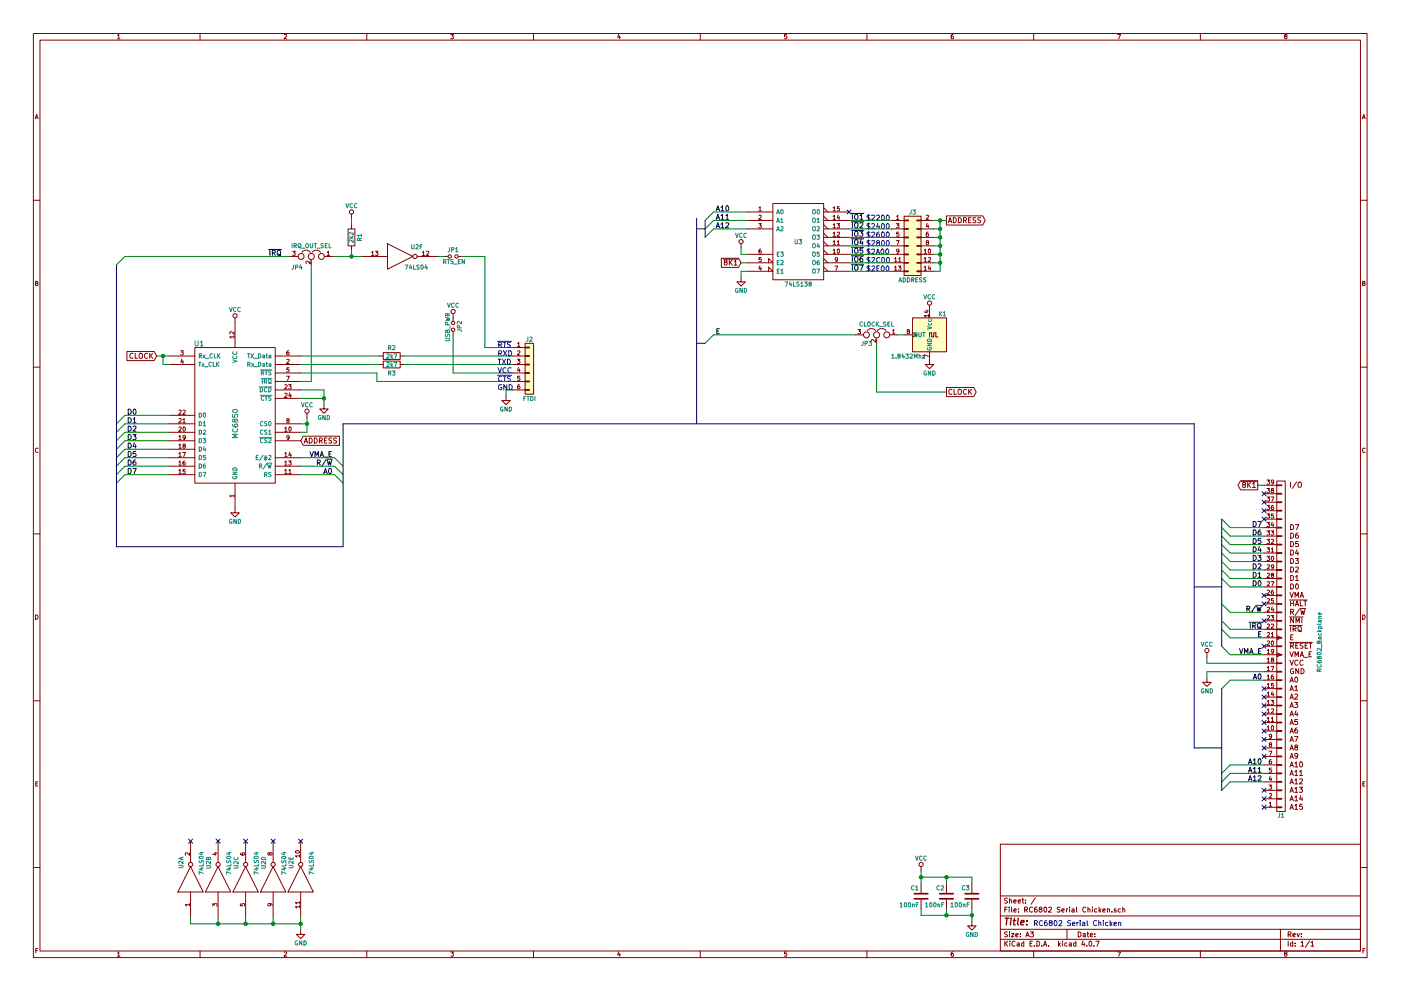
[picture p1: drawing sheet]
<svg xmlns="http://www.w3.org/2000/svg" width="420mm" height="297mm" viewBox="0 0 420 297" stroke-linecap="round" stroke-linejoin="round" font-family="sans-serif">
<g fill="none" stroke="#840000" stroke-width=".3">
<path d="M10 10h400v277h-400zM12 12h396v273.1h-396zM35.3 10.7l.3-.4v1.3M35.3 11.6h.7M60 10v2M85.2 10.4l.5-.1 .3 .4-.8 .9h.8M110 10v2M135.2 10.3h.8l-.4 .5 .4 .3-.1 .4h-.7M160 10v2M185.5 10.2l-.3 1h.8M185.9 10.8v.8M210 10v2"/>
<path d="M235.9 10.3h-.6v.6h.6l.1 .5-.3 .2-.4-.1M260 10v2M285.9 10.3l-.6 .3-.1 .8 .3 .2 .4-.1v-.6l-.4-.1-.3 .3M310 10v2M335.2 10.3h.8l-.5 1.3M360 10v2M385.5 10.9l-.3-.3 .3-.3 .4 .1v.4a.5 .5 0 0 0-.5 .2 .5 .5 0 0 0 0 .5l.3 .1 .3-.2-.3-.5M10.6 35.6l.4-1.3 .4 1.3M10.7 35.2h.6M408.6 35.6l.4-1.3 .4 1.3M408.7 35.2h.6M10 60h2"/>
<path d="M87 76.9h2.4M87.8 75.3h.7l-.4 .5 .4 .1v.5h-.7M90.6 75.6a1.62 1.62 0 0 1 2.5 0M93 78.3v.8l-.9-.8-.3 .2 .1 .5M93.3 77.9v1.5M93.6 75.6a1.62 1.62 0 0 1 2.5 0M97.3 76.9h2.4M98.1 75.7l.4-.4v1.3M98.1 76.6h.7M104.4 68.6h2v5.1h-2zM105.4 64.2v1.2M105.4 67.3v1.3"/>
<path d="M105.4 73.7v1.3M108.6 76.9h7.6M111.4 75.7l.4-.4v1.3M111.4 76.6h.7M112.6 75.3h.8l-.5 .5 .4 .1v.5h-.7M116.2 73.1l7.6 3.8-7.6 3.8zM125.1 76.9h6.3M126.7 75.7l.3-.4v1.3M126.7 76.6h.7M127.9 75.4l.5-.1 .2 .4-.8 .9h.8M133.3 76.9h1.1M137.4 76.9h1"/>
<path d="M216.3 77.4h5.2l.7 1.4-.7 1.3h-5.2zM216.9 77.7h4.4M217.5 78.6l-.3-.3 .1-.2 .6-.1 .1 .4-.8 .5 .3 .6 .6-.3-.3-.6M218.7 77.9v1.6M218.9 78.6l.7 .9M219.6 77.9l-.9 .9M220.2 78.4l.4-.5v1.6M220.2 79.5h.9M222.2 73.1v1.2M224.2 78.8h7.6l-1.3-1.3v1.3M224.2 63.5h7.6M224.2 66.1h7.6"/>
<path d="M224.2 68.6h7.6M224.2 76.2h7.6M227.5 67h.8l-.4 .5 .4 .1v.6h-.8M227.6 62.3l.4-.3v1.2M227.6 64.6l.5-.1 .2 .4-.8 .9h.8M227.6 63.2h.7M227.9 79.7l-.3 .9h.8M228.2 74.7l-.5 .3-.1 .7 .2 .2 .5-.1-.1-.6-.4-.1-.2 .3M228.3 77.2h-.6l-.1 .6h.7v.5h-.7M231.8 61h15.2v22.9h-15.2zM247 63.5h7.6M247 66.1h7.6"/>
<path d="M247 68.6h7.6M247 78.8h7.6M247 76.2h7.6M247 77.5l1.3 1.3M247 75l1.3 1.2M247 73.7h7.6M247 72.4l1.3 1.3M247 71.2h7.6M247 69.9l1.3 1.3M247 67.3l1.3 1.3M247 64.8l1.3 1.3M247 62.3l1.3 1.2"/>
<path d="M249.9 75l.3-.3v1.2M249.9 72.5l.3-.4v1.3M249.9 69.9l.3-.3v1.3M249.9 67.4l.3-.4v1.3M249.9 64.9l.3-.4v1.3M249.9 62.3l.3-.3v1.2M249.9 63.2h.7M249.9 75.9h.7M249.9 73.4h.7M249.9 70.9h.7M249.9 68.3h.7M249.9 65.8h.7"/>
<path d="M250.4 79.7h.8l-.5 1.3M251 67h.8l-.4 .5 .3 .1v.6h-.7M251.1 72.5l.3-.4v1.3M251.1 69.7l.5-.1 .2 .3-.8 1h.8M251.1 73.4h.7M251.2 77.7l-.2 .3-.4-.1-.1-.6 .5-.1 .2 .2-.1 .8-.5 .3M251.2 74.8l.2-.1a.61 .61 0 0 1 .4 .6 .61 .61 0 0 1-.5 .6zM251.4 64.4l-.3 .9h.7M251.7 64.9v.9M251.7 62h-.6v.5h.6v.6h-.6M267.3 66.1h3.8M267.3 68.6h3.8"/>
<path d="M267.3 78.8h3.8M267.3 76.2h3.8M267.3 73.7h3.8M267.3 71.2h3.8M268.3 77.6l.3-.4v1.3M268.3 78.5h.7M268.8 67h.8l-.4 .5 .3 .1v.6h-.7M268.8 72.1h.8l-.5 1.3M268.9 64.9l.3-.4v1.3M268.9 65.8h.7M269.4 79.7h.8l-.4 .5 .4 .1v.6h-.8M269.5 77.6l.3-.4v1.3"/>
<path d="M269.5 78.5h.7M269.5 69.6h-.6v.6h.6v.5h-.6M269.6 75.2l-.2 .2h-.4l-.1-.6 .5-.1 .2 .2-.1 .7-.5 .3M271.1 64.8h5.1v17.8h-5.1zM271.1 78.6h1.3v.3h-1.3zM271.1 76.1h1.3v.3h-1.3zM271.1 73.6h1.3v.2h-1.3zM271.1 71h1.3v.3h-1.3zM271.1 68.5h1.3v.2h-1.3zM271.1 65.9h1.3v.3h-1.3zM275 78.6h1.2v.3h-1.2zM275 76.1h1.2v.3h-1.2z"/>
<path d="M275 73.6h1.2v.2h-1.2zM275 71h1.2v.3h-1.2zM275 68.5h1.2v.2h-1.2zM275 65.9h1.2v.3h-1.2zM276.2 66.1h3.8M276.2 68.6h3.8M276.2 78.8h3.8M276.2 76.2h3.8M276.2 73.7h3.8M276.2 71.2h3.8M277.2 75l.3-.3v1.2M277.2 77.6l.3-.4v1.3"/>
<path d="M277.2 75.9h.7M277.2 78.5h.7M277.8 64.6l.5-.1 .2 .4-.8 .9h.8M278 72.7l-.2-.3 .2-.3 .4 .1v.3a.52 .52 0 0 0-.5 .2 .52 .52 0 0 0-.1 .6h.6l-.1-.6M278.1 67l-.3 .9h.7M278.4 69.6l-.6 .3v.7l.2 .3 .4-.2v-.6h-.4l-.2 .2M278.4 67.4v.9M278.4 77.3l.5-.1 .2 .4-.8 .9h.8M278.5 74.8l.2-.1a.61 .61 0 0 1 .4 .6 .61 .61 0 0 1-.5 .6zM278.7 79.7l-.3 .9h.7M283.8 64.7h10.9l.8 1.4-.8 1.3h-10.9zM284.4 66.8l.5-1.6 .5 1.6"/>
<path d="M284.5 66.3h.8M285.9 65.2a.77 .77 0 0 1 .9 .8 .77 .77 0 0 1-.9 .8zM287.4 65.2a.77 .77 0 0 1 .9 .8 .77 .77 0 0 1-.9 .8zM289 66.1l.7-.1 .1-.6-.8-.2v1.6M289.3 66.1l.5 .7M290.5 66h.5M291.2 65.2h-.7v1.6h.7M292.7 65.3l-.9 .1a.63 .63 0 0 0 .8 .8l-.1 .5h-.7M294.1 65.3l-.8 .1a.63 .63 0 0 0 .7 .8v.5h-.8M408 60h2M10.7 84.9l.5-.1 .1-.4-.6-.1v1.3h.5l.2-.4-.3-.3M70.2 99.4v.8l-.9-.8-.4 .2 .1 .5"/>
<path d="M70.5 95.3v8.9M135.9 94v2.3M135.9 99.4v1M222.2 83.2v1.3h1.3l-1.3 1.3-1.2-1.3h1.2M224.2 81.3h7.6l-1.3-1.3v1.3M228.2 80.1v.9M247 81.3h7.6M247 80l1.3 1.3M257.3 98.8h.8l-.4 .5 .3 .1v.5h-.7M260.1 99.1a1.62 1.62 0 0 1 2.5 0M263.1 99.1a1.62 1.62 0 0 1 2.6 0M267.3 81.3h3.8"/>
<path d="M267.7 99.1l.3-.3v1.3M268.3 80.1l.3-.4v1.3M268.3 81h.7M271.1 81.2h1.3v.2h-1.3zM272.3 99.3l-.2-.2 .2-.3 .4 .1v.3a.52 .52 0 0 0-.5 .2 .52 .52 0 0 0-.1 .5h.6l-.2-.6M273.7 95.3h10.1v10.1h-10.1zM273.7 99.7l1.3 .7-1.3 .6M275 81.2h1.2v.2h-1.2zM276.2 81.3h3.8M277.2 80.1l.3-.4v1.3M277.2 81h.7M277.6 93.2h.9"/>
<path d="M278 93v.8l-.9-.3M278.5 94.6h-1.3l.3 .4M278.5 94.3v.7M278.8 91.5v3.8M279 80.1v.9M408.7 84.9l.5-.1 .1-.4-.6-.1v1.3h.5l.2-.4-.3-.3M10 110h2M38.1 105.3h8.1l.8 1.4-.8 1.4h-8.1zM39.9 106a.68 .68 0 0 0-1 .6 .68 .68 0 0 0 1 .7M40.5 105.9v1.5h.8M41.8 106.1l.3-.2 .6 .2-.2 1.2-.7-.1zM44.3 106a.68 .68 0 0 0-1 .6 .68 .68 0 0 0 1 .7"/>
<path d="M44.9 105.9v1.5M45.1 106.5l.7 .9M45.8 105.9l-.9 .8M50.8 109.3h7.6M50.8 106.7h7.6M54.2 105.1h.8l-.5 .5 .4 .1v.6h-.7M54.5 107.6l-.2 .9h.7M54.8 108.1v.9M58.4 104.2h24.1v40.6h-24.1zM70.2 101h-1.3l.4 .3M70.2 100.6v.7M82.5 109.3h7.7"/>
<path d="M82.5 106.7h7.7M82.5 111.8h7.7M82.5 114.3h7.7M82.5 116.9h7.7M82.5 119.4h7.7M85.4 115.4l.5-.1 .2 .4-.8 .9h.8M85.4 117.9l.5-.1 .2 .4-.8 .9h.8M85.9 112.8h.9l-.6 1.2M86 107.8l.5-.1 .2 .3-.8 1h.8M86.5 115.3h.8l-.4 .5 .4 .1v.5h-.8M86.6 105.1l-.5 .3-.1 .8 .2 .2 .5-.1-.1-.6-.4-.1-.2 .3M86.7 110.2h-.6l-.1 .6h.7v.6h-.7"/>
<path d="M86.9 117.8l-.3 .9h.8M87.2 118.2v.9M113.7 109.3h1.2M113.7 106.7h1.2M114.9 105.7h5.1v2h-5.1zM114.9 108.2h5.1v2.1h-5.1zM120 109.3h1.3M120 106.7h1.3M151.8 118.8v1.3h1.2l-1.2 1.2-1.3-1.2h1.3M153.7 109.3h3.8M153.7 106.7h3.8M153.7 111.8h3.8"/>
<path d="M153.7 114.3h3.8M153.7 116.9h3.8M153.7 104.2h3.8M155.1 107.7h.8l-.4 .5 .4 .1v.5h-.8M155.2 103l.4-.4v1.3M155.2 105.2l.5-.1 .2 .4-.8 .9h.8M155.2 103.9h.7M155.5 110.1l-.3 1h.8M155.8 115.3l-.5 .3-.1 .7 .2 .3 .5-.2-.1-.6h-.4l-.2 .2M155.8 110.6v.9M155.9 112.8h-.6l-.1 .5h.7v.6h-.7M157.5 102.9h2.5v15.2h-2.5z"/>
<path d="M157.5 116.7h1.2v.3h-1.2zM157.5 114.2h1.2v.3h-1.2zM157.5 111.7h1.2v.2h-1.2zM157.5 109.1h1.2v.3h-1.2zM157.5 106.6h1.2v.2h-1.2zM157.5 104h1.2v.3h-1.2zM256.5 100.4h2.5M262.6 101.8v.8l-.9-.8-.4 .2 .1 .5M262.9 101.4v1.5M266.8 100.4h2.4M267.7 100.1h.7M271.1 100.4h2.6"/>
<path d="M278.5 106.8l-1.3-.5v.8M278.8 101v-1.3h.6v1.3h.6v-1.3h.7v1.3h.6M278.8 105.4v3.9h-1.3l1.3 1.2 1.2-1.2h-1.2M283.8 116.1h8.2l.8 1.4-.8 1.4h-8.2zM285.5 116.8a.68 .68 0 0 0-1 .6 .68 .68 0 0 0 1 .6M286.1 116.7v1.5h.8M287.5 116.7h.5l.3 .2v1.1l-.3 .2-.6-.2-.1-.8zM289.9 116.8a.68 .68 0 0 0-1 .6 .68 .68 0 0 0 1 .6M290.5 116.7v1.5M290.7 117.3l.7 .9M291.4 116.7l-.9 .8M408 110h2"/>
<path d="M11.4 134.4a.58 .58 0 0 0-.8 .6 .58 .58 0 0 0 .8 .5M50.8 127h7.6M50.8 132.1h7.6M50.8 129.6h7.6M50.8 124.5h7.6M50.8 139.7h7.6M50.8 137.2h7.6M50.8 134.7h7.6M53.6 128.1l.5-.1 .3 .4-.8 .9h.8M53.6 125.6l.5-.1 .3 .3-.8 .9h.8M53.6 123l.5-.1 .3 .4-.8 .9h.8M53.6 138.5l.4-.3v1.2"/>
<path d="M53.6 136l.4-.4v1.3M53.6 133.4l.4-.3v1.3M53.6 130.9l.4-.4v1.3M53.6 139.4h.8M53.6 136.9h.8M53.6 134.4h.8M53.6 131.8h.8M54.8 135.6h.8l-.5 1.3M54.9 125.8l.3-.3v1.2M54.9 123l.4-.1 .3 .4-.8 .9h.8M54.9 126.7h.7M55 128.1l.1-.1a.61 .61 0 0 1 .5 .6 .61 .61 0 0 1-.6 .6z"/>
<path d="M55.1 133.6l-.2-.2 .2-.3 .4 .1v.3a.52 .52 0 0 0-.5 .2 .52 .52 0 0 0-.1 .5h.6l-.2-.6M55.4 138.2l-.5 .3v.7l.2 .2 .4-.1-.1-.6-.3-.1-.2 .3M55.6 131.1l-.3 .2h-.3l-.1-.7 .4-.1 .3 .3-.1 .7-.5 .3M82.5 127h7.7M82.5 132.1h7.7M82.5 129.6h7.7M82.5 139.7h7.7M82.5 137.2h7.7M85.4 128.4l.4-.4v1.3M85.4 138.5l.4-.3v1.2M85.4 136l.4-.4v1.3M85.4 129.3h.7"/>
<path d="M85.4 139.4h.7M85.4 136.9h.7M86.2 126l-.2-.2 .2-.3 .5 .1v.3a.52 .52 0 0 0-.6 .1 .52 .52 0 0 0 0 .6h.6l-.2-.6M86.5 138.2h.8l-.4 .4 .4 .1v.6h-.8M86.7 131.1l-.2 .2h-.4v-.7l.4-.1 .2 .3v.7l-.6 .3M86.7 128.1l.2-.1a.61 .61 0 0 1 .5 .6 .61 .61 0 0 1-.6 .6zM86.9 135.5l-.3 1h.8M87.2 136v.9M90.9 130.7h10.9v2.8h-10.9l-.7-1.4zM91.2 132.8l.5-1.5 .6 1.5M91.4 132.4h.7M92.1 123.9v1.2"/>
<path d="M92.7 131.3a.77 .77 0 0 1 .9 .7 .77 .77 0 0 1-.9 .8zM94.3 131.3a.77 .77 0 0 1 .9 .7 .77 .77 0 0 1-.9 .8zM95.8 132.1l.7-.1 .1-.6-.8-.1v1.5M96.2 132.1l.5 .7M97.2 121.3v1.3h1.2l-1.2 1.3-1.3-1.3h1.3M97.3 132h.5M98 131.3h-.7v1.5h.7M99.5 131.4h-.8a.63 .63 0 0 0 .7 .8l-.1 .5h-.7M100.9 131.4h-.8a.63 .63 0 0 0 .8 .8l-.1 .5h-.7M409.4 134.4a.58 .58 0 0 0-.8 .6 .58 .58 0 0 0 .8 .5M50.8 142.3h7.6M53.6 141.1l.4-.4v1.3"/>
<path d="M53.6 142h.8M55.5 140.7h-.6v.6h.6v.5h-.6M70.2 148.6h-1.3l.4 .4M70.2 148.3v.7M70.5 144.8v8.9h1.3l-1.3 1.3-1.3-1.3h1.3M82.5 142.3h7.7M85.4 141.1l.4-.4v1.3M85.4 142h.7M86.6 141.1l.4-.4v1.3M86.6 142h.7M372 144.1h5.2v2.7h-5.2l-.7-1.3zM372.4 144.4h4.4"/>
<path d="M372.9 145.3l-.3-.3 .1-.2 .7-.1 .1 .4-.9 .5 .3 .5 .6-.2-.3-.6M374.2 144.6v1.5M374.4 145.3l.7 .8M375.1 144.6l-.9 .9M375.6 145l.5-.4v1.5M375.6 146.1h.9M379.1 158.2h3.8M379.1 155.6h3.8M379.1 153.1h3.8M379.1 150.5h3.8M379.1 148h3.8M379.1 145.5h3.8"/>
<path d="M380 159.1h.7l-.4 .5 .4 .1v.6h-.7M380 156.6h.7l-.4 .5 .4 .1v.5h-.7M380 154h.7l-.4 .5 .4 .1v.6h-.7M380 151.5h.7l-.4 .5 .4 .1v.5h-.7M380 149h.7l-.4 .4 .4 .1v.6h-.7M380 146.4h.7l-.4 .5 .4 .1v.6h-.7M380 143.9h.7l-.4 .5 .4 .1v.5h-.7M381.2 159.1h.8l-.5 .5 .4 .1v.6h-.7M381.2 149h.8l-.5 1.2M381.5 147l-.2-.3 .2-.3 .4 .1v.3a.52 .52 0 0 0-.5 .2 .52 .52 0 0 0-.1 .6h.6l-.2-.6M381.5 156.5l-.2 .9h.7M381.8 151.5l-.5 .3v.7l.2 .3 .4-.2-.1-.6h-.3l-.2 .2"/>
<path d="M381.8 157v.8M381.9 154h-.6v.6h.6v.6h-.6M382 144.4l-.3 .3-.3-.1-.1-.6 .4-.1 .3 .2-.1 .7-.5 .3M382.9 144.2h2.5v99h-2.5zM382.9 145.3h1.5v.3h-1.5zM382.9 147.9h1.5v.2h-1.5zM382.9 150.4h1.5v.3h-1.5zM382.9 152.9h1.5v.3h-1.5zM382.9 155.5h1.5v.2h-1.5zM382.9 158h1.5v.3h-1.5zM387 144.5v1.6M387.1 159.8a.77 .77 0 0 1 .9 .7 .77 .77 0 0 1-.9 .8z"/>
<path d="M387.1 157.2a.77 .77 0 0 1 .9 .8 .77 .77 0 0 1-.9 .8zM388.5 157.2h1l-.7 1.6M388.8 144.5l-1.2 1.9M389.3 159.8l-.7 .3-.1 .9 .3 .3 .5-.2v-.7h-.5l-.3 .2M389.4 144.8l.3-.3 .5 .3-.1 1.2-.7-.1zM10 160h2M379.1 168.3h3.8M379.1 165.8h3.8M379.1 163.2h3.8M379.1 160.7h3.8M379.1 178.5h3.8M379.1 175.9h3.8"/>
<path d="M379.1 173.4h3.8M379.1 170.9h3.8M380 166.7h.7l-.4 .5 .4 .1v.6h-.7M380 164.2h.7l-.4 .5 .4 .1v.5h-.7M380 161.7h.7l-.4 .4 .4 .1v.6h-.7M380 179.5l.5-.1 .2 .4-.7 .9h.7M380 177l.5-.1 .2 .4-.7 .9h.7M380 174.5l.5-.1 .2 .3-.7 .9h.7M380 171.9l.5-.1 .2 .4-.7 .9h.7M380 169.4l.5-.1 .2 .3-.7 .9h.7M381.2 174.4h.8l-.5 1.2M381.3 164.6l.3-.4v1.3"/>
<path d="M381.3 161.8l.4-.1 .3 .3-.8 .9h.8M381.3 165.5h.7M381.4 166.8l.1-.1a.61 .61 0 0 1 .5 .7 .61 .61 0 0 1-.6 .5zM381.5 172.4l-.2-.3 .2-.3 .4 .1v.3a.52 .52 0 0 0-.5 .2 .52 .52 0 0 0-.1 .6h.6l-.2-.6M381.8 176.9l-.5 .3v.7l.2 .3 .4-.2-.1-.6h-.3l-.2 .2M381.9 179.4h-.6v.6h.6v.6h-.6M382 169.8l-.3 .3-.3-.1-.1-.6 .4-.1 .3 .2-.1 .7-.5 .3M382.9 160.6h1.5v.2h-1.5zM382.9 163.1h1.5v.3h-1.5zM382.9 165.6h1.5v.3h-1.5zM382.9 168.2h1.5v.2h-1.5zM382.9 170.7h1.5v.3h-1.5z"/>
<path d="M382.9 173.3h1.5v.2h-1.5zM382.9 175.8h1.5v.3h-1.5zM382.9 178.3h1.5v.3h-1.5zM386.7 179.8h5.3M386.9 177.6l.5 1.5 .5-1.5M387.1 175a.77 .77 0 0 1 .9 .8 .77 .77 0 0 1-.9 .7zM387.1 172.5a.77 .77 0 0 1 .9 .7 .77 .77 0 0 1-.9 .8zM387.1 169.9a.77 .77 0 0 1 .9 .8 .77 .77 0 0 1-.9 .8zM387.1 167.4a.77 .77 0 0 1 .9 .8 .77 .77 0 0 1-.9 .7zM387.1 164.9a.77 .77 0 0 1 .9 .7 .77 .77 0 0 1-.9 .8zM387.1 162.3a.77 .77 0 0 1 .9 .8 .77 .77 0 0 1-.9 .7zM388.4 179.1v-1.5l.5 1 .5-1v1.5"/>
<path d="M388.5 167.4h.9l-.5 .6 .5 .3-.1 .5-.2 .1-.6-.1M388.5 172.9l.5-.4v1.5M388.5 170.1l.6-.2 .3 .5-.9 1.1h.9M388.5 174h.9M388.7 175.2l.2-.2a.74 .74 0 0 1 .5 .8 .74 .74 0 0 1-.7 .7l-.2-.5zM388.9 164.8l-.4 1.1h1M389.3 165.4v1M389.3 162.3h-.7l-.1 .8 .8-.1 .1 .6-.3 .2-.6-.1M389.9 179.1l.5-1.5 .5 1.5M390 178.6h.8M408 160h2M10.7 184.3a.65 .65 0 0 1 .7 .7 .65 .65 0 0 1-.7 .6z"/>
<path d="M361.9 195.6v1.3M379.1 193.7h3.8M379.1 191.2h3.8M379.1 188.6h3.8M379.1 186.1h3.8M379.1 183.6h3.8M379.1 181h3.8M379.1 198.8h3.8M379.1 196.3h3.8M380 192.2l.5-.1 .2 .4-.7 .9h.7M380 189.7l.5-.1 .2 .4-.7 .9h.7M380 187.2l.5-.1 .2 .3-.7 .9h.7"/>
<path d="M380 184.6l.5-.1 .2 .4-.7 .9h.7M380 182.1l.5-.1 .2 .3-.7 .9h.7M380 197.6l.4-.4v1.3M380 195l.4-.3v1.2M380 198.5h.7M380 195.9h.7M381.2 184.5h.8l-.5 .5 .4 .1v.6h-.7M381.2 199.8h.8l-.5 1.2M381.3 190l.3-.4v1.3M381.3 187.2l.4-.1 .3 .3-.8 .9h.8M381.3 190.9h.7M381.4 192.2l.1-.1a.61 .61 0 0 1 .5 .7 .61 .61 0 0 1-.6 .5z"/>
<path d="M381.5 197.8l-.2-.3 .2-.3 .4 .1v.3a.52 .52 0 0 0-.5 .2 .52 .52 0 0 0-.1 .6h.6l-.2-.6M381.5 181.9l-.2 .9h.7M381.8 182.4v.8M382 195.2l-.3 .3-.3-.1-.1-.6 .4-.1 .3 .2-.1 .7-.5 .3M382.9 180.9h1.5v.2h-1.5zM382.9 183.4h1.5v.3h-1.5zM382.9 186h1.5v.2h-1.5zM382.9 188.5h1.5v.3h-1.5zM382.9 191h1.5v.3h-1.5zM382.9 193.6h1.5v.2h-1.5zM382.9 196.1h1.5v.3h-1.5zM382.9 198.7h1.5v.2h-1.5z"/>
<path d="M382.9 190.5l1.3 .7-1.3 .6M382.9 195.6l1.3 .7-1.3 .6M386.7 187.5h3.9M386.7 184.9h4.1M386.7 192.5h6.9M386.9 197.9l.5 1.5 .5-1.5M386.9 195.3l.5 1.6 .5-1.6M387.1 183.5l.7-.1 .1-.6-.8-.2v1.6M387.1 193.6l.7-.1 .1-.6-.8-.1v1.5M387.1 191h.5M387.1 180.1v1.5M387.1 187.7v1.5"/>
<path d="M387.1 180.8h.9M387.5 183.5l.5 .7M387.5 193.6l.5 .7M387.8 190.3h-.7v1.5h.7M387.8 188.5h.7l.1-.6-.8-.2v1.5M388 185.2v1.5l-.9-1.5v1.5M388 180.1v1.5M388.2 188.5l.5 .7M388.4 196.9v-1.6l.5 1.1 .5-1.1v1.6M388.5 181.6l.5-1.5 .5 1.5M388.6 181.2h.7M388.6 193.5h.5"/>
<path d="M388.7 186.7v-1.5l.5 1.1 .5-1.1v1.5M389.3 198a.68 .68 0 0 0-1 .6 .68 .68 0 0 0 1 .6M389.3 187.9l.3-.2 .6 .2-.1 1.3-.8-.2zM389.3 192.8h-.7v1.5h.7M389.6 188.9l.7 .5M389.7 182.6l-1.3 1.9M389.8 182.4h1.8M389.9 196.9l.5-1.6 .5 1.6M390 180.1v1.5h.7M390 196.4h.8M390.1 182.6l.3 1.6 .3-1.1 .3 1.1 .4-1.6M390.4 185.2v1.5"/>
<path d="M390.8 198a.68 .68 0 0 0-1 .6 .68 .68 0 0 0 1 .6M390.8 192.9h-.8a.63 .63 0 0 0 .7 .8l-.1 .5h-.7M391 180.1h.9M391.1 197h1.1M391.4 193.5h.5M391.4 180.1v1.5M392.2 192.8h-.8v1.5h.8M392.6 196.1h.5M392.6 192.8h.8M393 192.8v1.5M393.3 195.3h-.7v1.6h.7M408.7 184.3a.65 .65 0 0 1 .7 .7 .65 .65 0 0 1-.7 .6z"/>
<path d="M10 210h2M361.9 203.2v1.3h-1.2l1.2 1.3 1.3-1.3h-1.3M379.1 219.1h3.8M379.1 216.6h3.8M379.1 214h3.8M379.1 211.5h3.8M379.1 209h3.8M379.1 206.4h3.8M379.1 203.9h3.8M379.1 201.3h3.8M380 217.9l.4-.4v1.3M380 215.4l.4-.4v1.3"/>
<path d="M380 212.8l.4-.3v1.2M380 210.3l.4-.4v1.3M380 207.7l.4-.3v1.2M380 205.2l.4-.4v1.3M380 202.7l.4-.4v1.3M380 200.1l.4-.3v1.2M380 218.8h.7M380 216.3h.7M380 213.7h.7M380 211.2h.7M380 208.6h.7M380 206.1h.7"/>
<path d="M380 203.6h.7M380 201h.7M381.2 209.9h.8l-.5 .5 .4 .1v.6h-.7M381.3 215.4l.3-.4v1.3M381.3 212.6l.4-.1 .3 .3-.8 .9h.8M381.3 216.3h.7M381.4 217.6l.1-.1a.61 .61 0 0 1 .5 .7 .61 .61 0 0 1-.6 .5zM381.5 207.3l-.2 .9h.7M381.8 202.3l-.5 .3v.7l.2 .3 .4-.2-.1-.6h-.3l-.2 .2M381.8 207.8v.8M381.9 204.8h-.6v.6h.6v.6h-.6M382.9 201.2h1.5v.3h-1.5z"/>
<path d="M382.9 203.7h1.5v.3h-1.5zM382.9 206.3h1.5v.2h-1.5zM382.9 208.8h1.5v.3h-1.5zM382.9 211.4h1.5v.2h-1.5zM382.9 213.9h1.5v.3h-1.5zM382.9 216.4h1.5v.3h-1.5zM382.9 219h1.5v.2h-1.5zM386.9 204.5l.5-1.5 .5 1.5M386.9 207l.5-1.5 .5 1.5M386.9 209.6l.5-1.6 .5 1.6M386.9 212.1l.5-1.5 .5 1.5M386.9 214.6l.5-1.5 .5 1.5"/>
<path d="M386.9 217.2l.5-1.5 .5 1.5M386.9 219.7l.5-1.5 .5 1.5M387 204h.7M387 206.6h.7M387 209.1h.7M387 211.7h.7M387 214.2h.7M387 216.7h.7M387 219.3h.7M387.9 200.5a.69 .69 0 0 0-.9 .7 .69 .69 0 0 0 1 .6v-.5h-.3M388.2 210.6h1l-.5 .6 .5 .2-.1 .5-.2 .2-.7-.2M388.3 205.9l.4-.4v1.5"/>
<path d="M388.3 208.2l.6-.2 .3 .5-1 1.1h1M388.3 207h.9M388.5 203h.2a.74 .74 0 0 1 .5 .7 .74 .74 0 0 1-.7 .7l-.2-.5zM388.7 213l-.4 1.1h1M389 218.2l-.6 .4-.1 .8 .3 .3 .5-.1-.1-.7-.4-.1-.3 .3M389 213.6v1M389.1 215.7h-.7l-.1 .7 .7-.1 .2 .6-.3 .3-.6-.2M389.5 200.4v1.5l-.9-1.5v1.5M390.2 200.4a.77 .77 0 0 1 .9 .8 .77 .77 0 0 1-.9 .7zM408 210h2M10.7 234.9h.5M11.3 234.3h-.6v1.3h.6"/>
<path d="M379.1 239.4h3.8M379.1 236.9h3.8M379.1 234.4h3.8M379.1 231.8h3.8M379.1 229.3h3.8M379.1 226.7h3.8M379.1 224.2h3.8M379.1 221.7h3.8M380.6 235.3h.8l-.5 .5 .4 .1v.6h-.7M380.6 225.2h.8l-.5 1.2M380.6 238l.5-.1 .3 .3-.8 .9h.8M380.9 223.2l-.3-.3 .3-.3 .4 .1v.3a.52 .52 0 0 0-.5 .2 .52 .52 0 0 0-.1 .6h.6l-.2-.6"/>
<path d="M380.9 232.7l-.3 .9h.8M381.2 227.7l-.5 .3-.1 .7 .3 .3 .4-.2-.1-.6h-.3l-.3 .2M381.2 233.2v.8M381.3 230.2h-.6l-.1 .6h.7v.6h-.7M381.4 220.6l-.3 .3-.4-.1v-.6l.4-.1 .3 .2-.1 .7-.6 .3M382.9 221.5h1.5v.3h-1.5zM382.9 224.1h1.5v.2h-1.5zM382.9 226.6h1.5v.3h-1.5zM382.9 229.1h1.5v.3h-1.5zM382.9 231.7h1.5v.2h-1.5zM382.9 234.2h1.5v.3h-1.5zM382.9 236.8h1.5v.2h-1.5z"/>
<path d="M382.9 239.3h1.5v.3h-1.5zM386.9 229.9l.5-1.5 .5 1.5M386.9 232.4l.5-1.5 .5 1.5M386.9 235l.5-1.6 .5 1.6M386.9 237.5l.5-1.5 .5 1.5M386.9 222.3l.5-1.6 .5 1.6M386.9 224.8l.5-1.5 .5 1.5M386.9 227.3l.5-1.5 .5 1.5M387 229.4h.7M387 232h.7M387 234.5h.7M387 237.1h.7"/>
<path d="M387 239.6h.7M387 221.8h.7M387 224.4h.7M387 226.9h.7M388.2 220.7h1.1l-.7 1.6M388.3 228.8l.4-.4v1.5M388.3 231.3l.4-.4v1.5M388.3 233.9l.4-.5v1.6M388.3 236.4l.4-.4v1.5M388.3 238.9l.4-.4v1.5M388.3 235h.9M388.3 229.9h.9"/>
<path d="M388.3 232.4h.9M388.3 237.5h.9M388.6 223.9l-.3-.3 .1-.2h.6l.1 .4-.8 .4 .3 .6 .6-.3-.3-.6M389.2 226.5l-.3 .3-.6-.3 .1-.5 .5-.2a.96 .96 0 0 1-.2 1.5h-.3M389.7 236h.9l-.5 .6 .5 .2v.5l-.3 .2-.6-.2M389.7 231.3l.5-.4v1.5M389.7 233.6l.6-.2 .3 .5-.9 1.1h.9M389.7 232.4h.9M389.9 228.5l.2-.1a.74 .74 0 0 1 .6 .7 .74 .74 0 0 1-.7 .7l-.3-.5zM390.1 238.4l-.4 1.1h1M390.5 239v1M408.7 234.9h.4"/>
<path d="M409.3 234.3h-.6v1.3h.6M56.8 255.6v.8l-.9-.8-.3 .2 .1 .5M57.1 259.8l3.9 7.6h-7.7zM57.1 252.1v6.4M64.2 255.7h.9M64.7 255.5v.8l-.9-.3M65.4 259.8l3.8 7.6h-7.6zM65.4 252.1v6.4M72.1 255.7l.3 .5 .7 .1 .3-.2-.2-.5-.6 .1v.4l.2 .2M73.7 259.8l3.8 7.6h-7.7zM73.7 252.1v6.4M80.9 255.8l.6-.2v.6a.52 .52 0 0 1-.6 0 .52 .52 0 0 1-.2-.6h-.3l-.1 .5 .3 .2 .3-.2"/>
<path d="M81.9 259.8l3.8 7.6h-7.6zM81.9 252.1v6.4M88.6 255.2a.76 .76 0 0 1 1.3 .2 .66 .66 0 0 1-.7 .3 .66 .66 0 0 1-.6-.5zM89.9 256.6h-1.3l.4 .3M89.9 256.2v.7M90.2 259.8l3.8 7.6h-7.6zM90.2 252.1v6.4M276.2 259.8v1.2M300 253h108v32.1h-108zM379.1 242h3.8M380.6 240.8l.4-.4v1.3M380.6 241.7h.8"/>
<path d="M382.9 241.8h1.5v.3h-1.5zM386.9 240l.5-1.5 .5 1.5M386.9 242.6l.5-1.5 .5 1.5M387 242.1h.7M388.3 241.5l.4-.4v1.5M388.3 240h.9M388.3 242.6h.9M390.6 241.1h-.8l-.1 .7 .8-.1 .1 .6-.3 .3-.6-.2M10 260h2M56.8 271.2h-1.2l.3 .3M56.8 270.8v.7M57.1 267.4v7.6"/>
<path d="M63.8 271.6v-.8l.5 .5 .1-.4h.6v.7M65.4 267.4v7.6M72.1 270.9v.6h.6v-.6h.5v.6M73.7 267.4v7.6M80.9 270.8l.2 .3v.3l-.7 .1-.1-.4 .3-.3 .7 .1 .3 .5M81.9 267.4v7.6M89.9 271.8h-1.3l.4 .3M89.9 270.6h-1.3l.4 .3M89.9 270.2v.7M89.9 271.4v.7M90.2 278.8v1.3h1.2l-1.2 1.2-1.3-1.2h1.3M90.2 267.4v7.6"/>
<path d="M276.2 264.8v2.8M276.2 269.7v2.8M283.8 264.8v2.8M283.8 269.7v2.8M291.5 276.3v1.2h1.2l-1.2 1.3-1.3-1.3h1.3M291.5 264.8v2.8M291.5 269.7v2.8M300 278.5h108M300 274.5h108M300 268.5h108M301.3 272.6h.6M302.1 271.9h-.8v1.5"/>
<path d="M302.1 279.4l-.8 .1a.64 .64 0 0 0 .8 .7l-.1 .5h-.7M302.1 269.3l-.8 .1a.64 .64 0 0 0 .8 .7l-.1 .5h-.7M302.6 271.9v.1M302.6 272.4v1M302.8 279.3v.2M302.8 269.8h.6v.9M302.8 269.2v1.5M302.8 279.8v1M303.3 279.8h.8l-.8 1h.8M303.4 271.9v1.3l.2 .2M304 270.2l.7-.1v-.3l-.4-.1-.3 .2 .1 .7h.6M304.1 272.9l.7-.1-.1-.3-.4-.1-.2 .2v.7h.6"/>
<path d="M305.3 270.2l.7-.1v-.3l-.4-.1-.3 .2 .1 .7h.6M305.4 273.3v.1M305.4 272.5v.1M306 279.9v.1M306.5 269.7h.6M306.7 269.2v1.3l.4 .2M307.3 272.7l.7-.1 .1-.6-.8-.1v1.5M307.6 270.6v.1M307.6 269.8v.1M307.6 272.7l.6 .7M309 279.3h.9l-.5 .6 .5 .1v.7h-.9M309.7 272a.67 .67 0 0 0-1 .7 .67 .67 0 0 0 1 .6"/>
<path d="M310.5 269.1l-1.3 2M310.9 271.9l-.6 .3-.1 .9 .3 .3 .5-.1-.1-.8h-.4l-.3 .3M311.9 272.5l-.3-.3 .3-.3 .4 .1 .1 .4a.61 .61 0 0 0-.6 .2 .61 .61 0 0 0-.1 .7h.7l.1-.5-.3-.3M313.2 272l.2-.1a.72 .72 0 0 1 .6 .8 .72 .72 0 0 1-.7 .6l-.2-.5zM314.5 272l.6-.1 .2 .4-.9 1.1h.9M317.9 272h-.8a.64 .64 0 0 0 .7 .8v.5h-.8M318.5 272.9l.7-.1-.1-.3-.4-.1-.2 .2v.7h.6M319.8 272.4v1M320 278.5v3M320.3 272.4l-.5 .3M320.8 271.9v.1M320.8 272.4v1"/>
<path d="M321.5 272.5h.6v.9M322.1 272.8l-.7 .2 .2 .4 .5-.1M322.8 271.9v1.3l.2 .2M323.3 279.3a.76 .76 0 0 1 .9 .8 .76 .76 0 0 1-.9 .7zM324.8 279.9h.6l.1 .9M325.6 272a.67 .67 0 0 0-.9 .7 .67 .67 0 0 0 .9 .6M326 279.8h.5M326.2 279.3v1.3l.3 .2M326.3 272.5h.5l.1 .9M326.3 271.9v1.5M327.6 271.9v.1M327.6 272.4v1"/>
<path d="M328.3 279.9v.1M329 272.5l-.5-.1-.3 .3 .1 .6h.7M329.6 271.9v1.5M329.8 272.8l.4 .6M330.2 272.4l-.6 .6M330.8 272.9l.7-.1-.1-.3-.4-.1-.2 .2v.7h.6M332.1 272.5h.6l.1 .9M332.1 272.4v1M333.5 273.3v.1M334.7 272.5l-.4-.1-.2 .2 .1 .2 .5 .2v.3h-.6M336 272.5l-.4-.1-.3 .3 .1 .6h.6M336.7 272.5h.6v.9"/>
<path d="M336.7 271.9v1.5M384 278.5v6.6M389 279.8l.3 1 .4-1M390.3 279.9v.1M408 260h2M10.7 284.9h.5M11.4 284.3h-.7v1.3M35.3 285.7l.3-.4v1.3M35.3 286.6h.7M60 285.1v1.9M85.2 285.4l.5-.1 .3 .4-.8 .9h.8M110 285.1v1.9"/>
<path d="M135.2 285.3h.8l-.4 .5 .4 .3-.1 .4h-.7M160 285.1v1.9M185.5 285.3l-.3 .9h.8M185.9 285.8v.8M210 285.1v1.9M235.9 285.3h-.6v.6h.6l.1 .5-.3 .2-.4-.1M260 285.1v1.9M285.9 285.3l-.6 .3-.1 .8 .3 .2 .4-.1v-.6l-.4-.1-.3 .3M300 281.5h108M301.3 282.1v1.5M301.5 282.7l.7 .9M302.2 282.1l-.9 .9"/>
<path d="M302.8 282.1v.2M302.8 282.6v1M304.4 282.3a.67 .67 0 0 0-.9 .6 .67 .67 0 0 0 .9 .6M304.6 280.3l.7-.1v-.3l-.4-.1-.3 .2 .1 .7h.6M305.1 282.7h.5l.1 .9M305.7 283l-.7 .2 .2 .4 .5-.1M306 280.7v.1M307 282.7l-.4-.1-.3 .3 .1 .6h.6M307 282.1v1.5M307.6 280.8l.5-1.5 .5 1.5M307.8 280.4h.7M308.9 282.8h.5"/>
<path d="M309.6 282.1h-.7v1.5h.7M310 285.1v1.9M310.2 283.5v.1M310.9 282.1a.76 .76 0 0 1 .9 .8 .76 .76 0 0 1-.9 .7zM312.4 283.5v.1M313 283.6l.4-1.5 .5 1.5M313.1 283.2h.7M314.5 283.5v.1M317.4 282.1v1.5M317.6 283l.4 .6M318 282.6l-.6 .6M318.7 282.1v.2"/>
<path d="M318.7 282.6v1M320 282.7l-.4-.1-.3 .3 .1 .6h.6M320.7 282.7h.6v.9M321.3 283l-.7 .2 .2 .4 .5-.1M322.7 282.7l-.5-.1-.3 .3 .1 .6h.7M322.7 282.1v1.5M324.8 282l-.4 1.1h1M325.1 282.6v1M325.5 280.2l-.7 .3 .2 .3 .5-.1M325.9 283.5v.1M326.7 282.3l.2-.2a.72 .72 0 0 1 .6 .8 .72 .72 0 0 1-.7 .6l-.2-.5zM327 280.3l.7-.1-.1-.3-.4-.1-.2 .2 .1 .7h.5"/>
<path d="M328.1 283.5v.1M328.3 280.7v.1M328.6 282.1h1l-.6 1.5M335.2 285.3h.8l-.5 1.3M360 285.1v1.9M385.5 285.9l-.3-.3 .3-.3 .4 .1v.4a.5 .5 0 0 0-.5 .2 .5 .5 0 0 0 0 .5l.3 .1 .3-.2-.3-.5M386.3 280.1l.7-.1 .1-.5-.8-.2v1.5M386.3 282.1v1.5M386.7 280.1l.5 .7M387.7 282.7l-.5-.1-.2 .3v.6h.7M387.7 282.1v1.5M387.8 280.3l.7-.1-.1-.3-.4-.1-.2 .2v.7h.6"/>
<path d="M388.4 283.5v.1M388.4 282.7v.1M390.2 282.5l.4-.4v1.5M390.2 283.6h.8M390.3 280.7v.1M392.7 282l-1.2 2M393.2 282.5l.4-.4v1.5M393.2 283.6h.8M408.7 284.9h.5M409.3 284.3h-.6v1.3"/>
<circle cx="90.3" cy="76.9" r=".89"/>
<circle cx="93.3" cy="76.9" r=".91"/>
<circle cx="96.4" cy="76.9" r=".89"/>
<circle cx="105.4" cy="63.5" r=".63"/>
<circle cx="124.5" cy="76.9" r=".63"/>
<circle cx="134.9" cy="76.9" r=".51"/>
<circle cx="136.9" cy="76.9" r=".51"/>
<circle cx="222.2" cy="72.4" r=".63"/>
<circle cx="70.5" cy="94.7" r=".63"/>
<circle cx="135.9" cy="93.4" r=".63"/>
<circle cx="135.9" cy="96.8" r=".51"/>
<circle cx="135.9" cy="98.8" r=".51"/>
<circle cx="278.8" cy="90.8" r=".63"/>
<circle cx="259.8" cy="100.4" r=".89"/>
<circle cx="262.9" cy="100.4" r=".91"/>
<circle cx="265.9" cy="100.4" r=".89"/>
<circle cx="92.1" cy="123.2" r=".63"/>
<circle cx="361.9" cy="195" r=".63"/>
<circle cx="57.1" cy="259.1" r=".63"/>
<circle cx="65.4" cy="259.1" r=".63"/>
<circle cx="73.7" cy="259.1" r=".63"/>
<circle cx="81.9" cy="259.1" r=".63"/>
<circle cx="90.2" cy="259.1" r=".63"/>
<circle cx="276.2" cy="259.1" r=".63"/>
</g>
<path d="M301.4 275.2h1.2M302 275.2l-.2 2M303.2 275.9l-.2 1.3M303.3 275.2l-.1 .2M303.9 275.9h.7M304.2 275.2l-.2 1.7 .5 .3M305.4 275.2l-.2 1.7 .2 .3M306.1 276.6l1-.2v-.4l-.6-.1-.3 .3v.9h.7M307.9 277v.2M308.1 276l-.1 .2" fill="none" stroke="#840000" stroke-width=".41"/>
<g fill="none" stroke="#008484" stroke-width=".3">
<path d="M87.6 73v1.3M88 79.4v1.1l-.5 .2M88.2 73.7l.6-.1v-.5l-.6-.1v1.3M88.5 73.7l.4 .6M89.5 73.2l.2-.2 .5 .2v.6l-.3 .5-.4-.2zM89.6 74l.7 .4M90.1 79.4l-.3 .9h.8M90.4 79.8v.9M90.5 74.4h.9M91.7 73.2l.3-.2 .5 .2v.6l-.3 .5-.5-.2zM93.1 73v1l.2 .3 .5-.3v-1M94.2 73h.7"/>
<path d="M94.6 73v1.3M95 74.4h1M97 73.1h-.6l-.1 .4a.54 .54 0 0 1 .6 .7h-.6M97.5 73.6h.5M98.1 73h-.6v1.3h.6M98.7 73v1.3h.6M103.7 61l.4 1.3 .5-1.3M104.6 71.4h1.3M105 70.9l.5 .5M105.7 61.1a.56 .56 0 0 0-.8 .5 .56 .56 0 0 0 .8 .6M105.9 71.9v.8l-.9-.8-.4 .2 .1 .5M105.9 69.7v.8l-.9-.8-.4 .2 .1 .5"/>
<path d="M105.9 70.9l-.5 .3M107 61.1a.56 .56 0 0 0-.8 .5 .56 .56 0 0 0 .8 .6M107.8 72.1l-.1-.6-.4-.1-.1 .7h1.2M108.4 70.5h-1.2l.3 .4M108.4 71.4l-.6 .4M108.4 70.2v.7M121.5 79.4h.8l-.5 1.3M123 79.4l-.2 .9h.7M123.3 79.8v.9M123.5 73.3v1.1l.2 .2 .5-.2v-1.1M124 79.4v1.3h.6M124.7 73.4l.5-.1 .3 .4-.8 .9h.8"/>
<path d="M125.7 79.5h-.6l-.1 .4a.54 .54 0 0 1 .7 .7h-.7M126 73.9h.4M126.3 79.5l.2-.1a.61 .61 0 0 1 .5 .7 .61 .61 0 0 1-.6 .5zM126.6 73.3h-.6v1.3M127.7 79.4l-.3 .9h.8M128 79.8v.9M133 78.4h.6l.1-.5-.7-.1v1.3M133.3 78.4l.4 .7M134.1 77.8h.7M134.5 77.8v1.3M134.8 74.2v1.1l-.5 .2M135.4 74.9l.6-.1 .1-.5-.7-.1v1.3"/>
<path d="M135.9 77.8h-.6v.5a.54 .54 0 0 1 .6 .6l-.7 .1M136.2 79.2h.9M136.7 74.6l.3-.4v1.3M136.7 75.5h.7M137.4 78.4h.5M138 77.8h-.6v1.3h.6M139.3 77.8v1.3l-.7-1.3v1.3M220.6 69.9l.4 1.3 .4-1.3M222.6 70a.56 .56 0 0 0-.8 .5 .56 .56 0 0 0 .8 .6M223.8 70a.56 .56 0 0 0-.7 .5 .56 .56 0 0 0 .7 .6M232.9 64.1l.4-1.2 .5 1.2M232.9 66.7l.4-1.3 .5 1.3"/>
<path d="M232.9 69.2l.4-1.3 .5 1.3M233 63.7h.6M233 66.3h.6M233 68.8h.6M233.1 78.7h.4M233.1 76.1h.4M233.7 78.1h-.6v1.3h.6M233.7 75.6h-.6v1.2h.6M234.1 75.6h.8l-.4 .4 .3 .1v.6h-.7M234.1 65.7l.4-.3v1.3M234.1 68l.5-.1 .2 .4-.7 .9h.7M234.1 66.7h.7"/>
<path d="M234.2 78.2l.5-.1 .2 .3-.8 1h.8M234.2 63l.2-.1a.61 .61 0 0 1 .5 .6 .61 .61 0 0 1-.6 .5zM238.4 71.8v1l.3 .3 .4-.3v-1M239.6 71.8h.8l-.4 .5 .4 .1v.6h-.8M243.8 78.3l.2-.2 .5 .2 .1 .6-.4 .5-.4-.2zM243.8 75.7l.2-.1 .5 .1 .1 .7-.4 .4-.4-.2zM243.8 73.2l.2-.2 .5 .2 .1 .6-.4 .5-.4-.2zM243.8 70.6l.2-.1 .5 .1 .1 .7-.4 .4-.4-.2zM243.8 68.1l.2-.2 .5 .2 .1 .7-.4 .4-.4-.2zM243.8 65.6l.2-.2 .5 .2 .1 .6-.4 .5-.4-.2zM243.8 63l.2-.1 .5 .1 .1 .7-.4 .4-.4-.2zM245 70.5h.7l-.4 .5 .4 .1v.5h-.7"/>
<path d="M245 68l.5-.1 .2 .4-.7 .9h.7M245 65.7l.4-.3v1.3M245 66.7h.7M245.1 63l.2-.1a.61 .61 0 0 1 .5 .6 .61 .61 0 0 1-.6 .5zM245.3 72.9l-.3 .9h.8M245.6 78.1l-.5 .3-.1 .7 .3 .3 .4-.2-.1-.6h-.3l-.3 .2M245.6 73.4v.9M245.7 75.6h-.6l-.1 .5h.7v.6h-.7M273.3 62.9l-.1 1.1-.4 .2M273.7 62.9h.8l-.4 .5 .4 .1v.6h-.8M68.8 92.1l.4 1.3 .4-1.3M70.8 92.2a.56 .56 0 0 0-.8 .6 .56 .56 0 0 0 .8 .5"/>
<path d="M72.1 92.2a.56 .56 0 0 0-.8 .6 .56 .56 0 0 0 .8 .5M88.6 80.1l.6-.1 .1-.5-.7-.1v1.3M133.6 95.1l1.2 .3-.9 .3 .9 .2-1.2 .3M134.2 99.2l.2-.3 .4 .2v.5h-1.2l.1-.6h.4l.1 .6M134.2 90.9l.4 1.2 .5-1.2M134.2 97.4v-.6l-.5-.1-.1 .7h1.2M134.2 94.7v-.7h-.5l-.1 .7h1.2M134.8 93.9l-.6 .4M135 97.7v.9M136.2 91a.56 .56 0 0 0-.8 .5 .56 .56 0 0 0 .8 .5M137.1 98.9h1.1l.2 .5M137.5 91a.56 .56 0 0 0-.8 .5 .56 .56 0 0 0 .8 .5"/>
<path d="M137.8 98.3l-.1-.6-.5-.1-.1 .7h1.3M138.4 96.4v.7l-.9-.7-.4 .2 .1 .5M221.3 86.5a.57 .57 0 0 0-.7 .6 .57 .57 0 0 0 .7 .5v-.5h-.2M222.6 86.4v1.3l-.7-1.3v1.3M223.2 86.4a.64 .64 0 0 1 .7 .7 .64 .64 0 0 1-.7 .6zM233.1 81.2h.4M233.7 80.6h-.6v1.3h.6M234.2 81l.3-.4v1.3M234.2 81.9h.7M235.4 84.5h.8l-.5 1.3M237 84.4l-.3 1h.8M237.3 84.9v.9"/>
<path d="M238 84.5v1.3h.6M239.6 84.6h-.6v.4a.54 .54 0 0 1 .6 .7h-.7M240.2 84.9l.3-.4v1.3M240.2 85.8h.7M241.3 84.5h.8l-.4 .5 .3 .1v.6h-.7M242.8 85.1l-.2-.3 .2-.3 .5 .1v.3a.52 .52 0 0 0-.6 .2 .52 .52 0 0 0-.1 .6h.7l-.2-.6M243.8 80.8l.2-.2 .5 .2 .1 .7-.4 .4-.4-.2zM245 80.6h.8l-.5 1.3M258.6 96.6a.56 .56 0 0 0-.7 .5 .56 .56 0 0 0 .7 .5M259.2 96.5v1.3h.6M260.2 96.7l.3-.2 .4 .2 .1 .6-.3 .5-.5-.2zM262.3 96.6a.56 .56 0 0 0-.8 .5 .56 .56 0 0 0 .8 .5"/>
<path d="M262.8 96.5v1.3M263 97l.5 .8M263.5 96.5l-.7 .7M263.8 97.9h.9M265.7 96.6h-.6l-.1 .4a.54 .54 0 0 1 .7 .6l-.7 .1M266.3 97.1h.4M266.9 96.5h-.6v1.3h.6M267.4 96.5v1.3h.6M269.6 84.5l.4-1.3 .4 1.3M269.7 84.1h.6M270.8 83.2a.64 .64 0 0 1 .8 .7 .64 .64 0 0 1-.8 .6zM272.1 83.2a.64 .64 0 0 1 .7 .7 .64 .64 0 0 1-.7 .6z"/>
<path d="M273.4 83.9l.6-.1v-.5l-.6-.1v1.3M273.7 83.9l.4 .6M274.4 99.7h.5l.1 .4-.3 .9-.5-.3zM274.7 83.8h.4M275.3 83.2h-.6v1.3h.6M275.6 99.7v1l.2 .3 .5-.3v-1M276.5 83.3h-.7v.4a.54 .54 0 0 1 .6 .7h-.7M276.7 99.7h.7M277.1 88.3l.4 1.3 .4-1.3M277.1 99.7v1.3M277.7 83.3h-.6l-.1 .4a.54 .54 0 0 1 .6 .7h-.6M278.1 97.9l1.2 .4-1.2 .4"/>
<path d="M278.6 96.9l-.1 .3 .2 .3 .6-.1v-.5M278.6 95.8l-.1 .4 .2 .2 .6-.1v-.5M279 88.4a.56 .56 0 0 0-.7 .5 .56 .56 0 0 0 .7 .6M280.3 88.4a.56 .56 0 0 0-.8 .5 .56 .56 0 0 0 .8 .6M281.6 93.4l.8 1.3M282.4 93.4l-.8 1.3M282.9 93.8l.3-.4v1.3M282.9 94.7h.7M58.5 102.2v1.2l.3 .3 .6-.3v-1.2M59.6 108.6h.7M59.7 106.7l.7-.1v-.5l-.7-.1v1.3M59.9 108.6v1.2"/>
<path d="M60 102.6l.5-.4v1.5M60 106.7l.5 .6M60 103.7h.9M60.6 109l.6 .8M60.9 106.4l.6 .9M61.2 109l-.6 .8M61.4 109.9h1M61.5 106.4l-.6 .9M61.7 107.4h1M63.4 108.7a.56 .56 0 0 0-.8 .5 .56 .56 0 0 0 .8 .5M63.7 106.1a.56 .56 0 0 0-.8 .6 .56 .56 0 0 0 .8 .5M64 108.6v1.2h.6"/>
<path d="M64.3 106v1.3h.6M65 108.6v1.2M65.2 109.1l.5 .7M65.3 106v1.3M65.5 106.6l.5 .7M65.7 108.6l-.7 .7M66 106l-.7 .7M69.8 107.9l1.3 .4-1.3 .4M69.9 106.7a.56 .56 0 0 0 .5 .8 .56 .56 0 0 0 .5-.8M69.9 105.4a.56 .56 0 0 0 .5 .8 .56 .56 0 0 0 .5-.8M74.2 106h.7M74.3 109.2h.6l.1-.5-.7-.1v1.2"/>
<path d="M74.6 106v1.3M74.6 109.2l.4 .6M75.2 106l.9 1.3M75.4 109l.7 .8M76.1 106l-.9 1.3M76.1 109l-.7 .8M76.3 109.9h.9M76.3 107.4h.9M77.5 108.6a.64 .64 0 0 1 .8 .6 .64 .64 0 0 1-.8 .6zM77.5 106a.64 .64 0 0 1 .8 .7 .64 .64 0 0 1-.8 .6zM77.7 116h3.8M78 116.2a.64 .64 0 0 1 .7 .6 .64 .64 0 0 1-.7 .7z"/>
<path d="M78.1 110.9h3.4M78.1 118.5h3.4M78.3 113.4h3.2M78.4 111.8l.6-.1v-.5l-.6-.1v1.3M78.6 113.7v1.2M78.7 111.8l.4 .6M78.8 109.1h.5v.7M78.8 106.5h.5v.8M79.1 118.8a.56 .56 0 0 0-.8 .6 .56 .56 0 0 0 .8 .5M79.2 114.3l.7-.1v-.4l-.7-.1v1.2M79.3 109.3l-.5 .2 .1 .3h.4M79.3 106.7l-.5 .3 .1 .3 .4-.1"/>
<path d="M79.5 111.1h.7M79.5 118.7h.7M79.6 114.3l.4 .6M79.8 109h.5M79.8 106.4h.5M79.8 111.1v1.3M79.8 118.7v1.3M80 108.6v1l.3 .2M80 106v1.1l.3 .2M80 116.3a.56 .56 0 0 0-.8 .5 .56 .56 0 0 0 .8 .5M80.5 113.8l.2-.1 .5 .1 .1 .7-.3 .4-.5-.2zM80.6 116.2a.64 .64 0 0 1 .7 .6 .64 .64 0 0 1-.7 .7z"/>
<path d="M80.7 109.1h.5v.7M80.7 106.5h.5v.8M80.7 114.6l.7 .4M81.2 109.3l-.6 .2 .2 .3h.4M81.2 106.7l-.6 .3 .2 .3 .4-.1M81.3 111.2h-.6l-.1 .4a.54 .54 0 0 1 .6 .7h-.6M81.3 118.8h-.6l-.1 .4a.54 .54 0 0 1 .6 .7h-.6M116 106.2l.5-.1 .2 .4-.8 .9h.8M116 108.7l.5-.1 .2 .4-.8 .9h.8M116.5 104.2h.6l.1-.5-.7-.1v1.2M116.5 111.8h.6l.1-.5-.7-.1v1.3M116.8 104.2l.4 .6"/>
<path d="M116.8 111.8l.4 .7M117.3 106.1v1.3M117.3 108.6v1.3M117.4 106.9l.4 .5M117.4 109.4l.4 .5M117.7 111.2h.8l-.5 .5 .4 .1v.5h-.7M117.8 103.7l.4-.1 .3 .3-.8 .9h.8M117.8 106.5l-.5 .5M117.8 109.1l-.5 .4M118.2 106.1h.8l-.5 1.3M118.2 108.6h.8l-.5 1.3M133.6 101.4h1l.2 .3-.2 .4h-1"/>
<path d="M133.6 100.2v.6h.5a.54 .54 0 0 1 .6-.6l.1 .7M157.1 119.4h.4M157.7 118.8h-.6v1.3M158 118.8h.7M158.3 101v1.1l-.5 .2M158.4 118.8v1.3M158.9 101.1l.5-.1 .2 .4-.8 .9h.8M159.2 118.8a.64 .64 0 0 1 .7 .6 .64 .64 0 0 1-.7 .7zM160.4 118.8v1.3M258.8 102.3v1.1l-.5 .2M259.4 103l.6-.1 .1-.5-.7-.1v1.3M260.6 102.3h.8l-.5 .5 .4 .1v.5h-.7"/>
<path d="M267.4 106.5l.4-.4v1.3M267.4 107.4h.7M268.7 107.3v.1M269.5 106.6l-.2-.2 .2-.3 .4 .1v.3a.52 .52 0 0 0-.5 .2 .52 .52 0 0 0-.1 .6h.6l-.2-.7M270.8 106l-.3 .9h.7M271.1 106.5v.9M271.6 106.1h.8l-.4 .5 .4 .1v.6h-.8M272.9 106.2l.5-.1 .2 .4-.8 .9h.8M274.2 107.4v-1.3l.4 .9 .4-.9v1.3M275.6 106.6h.5l.1 .8M275.6 106.1v1.3M276.7 106.5h.6l-.6 .9h.6"/>
<path d="M277.8 111.2a.57 .57 0 0 0-.7 .6 .57 .57 0 0 0 .8 .5v-.4h-.3M278.1 102.9h1.2l-1.2 .7h1.2M278.1 104.2a.57 .57 0 0 0 .6 .7 .57 .57 0 0 0 .5-.7h-.4v.2M278.1 101.8a.69 .69 0 0 1 .8-.2 .69 .69 0 0 1 .4 .7h-1.2zM279.1 111.2v1.3l-.7-1.3v1.3M279.7 111.2a.64 .64 0 0 1 .7 .6 .64 .64 0 0 1-.7 .7zM59.7 128.9a.64 .64 0 0 1 .8 .6 .64 .64 0 0 1-.8 .7zM59.7 126.4a.64 .64 0 0 1 .8 .6 .64 .64 0 0 1-.8 .6zM59.7 123.8a.64 .64 0 0 1 .8 .6 .64 .64 0 0 1-.8 .7zM59.7 139.1a.64 .64 0 0 1 .8 .6 .64 .64 0 0 1-.8 .6zM59.7 136.5a.64 .64 0 0 1 .8 .6 .64 .64 0 0 1-.8 .7zM59.7 134a.64 .64 0 0 1 .8 .6 .64 .64 0 0 1-.8 .6z"/>
<path d="M59.7 131.4a.64 .64 0 0 1 .8 .7 .64 .64 0 0 1-.8 .6zM60.9 131.4h.8l-.5 .5 .4 .1v.6h-.7M61 129l.4-.1 .3 .3-.8 1h.8M61 126.7l.3-.3v1.2M61 127.6h.7M61.1 123.9l.1-.1a.61 .61 0 0 1 .5 .7 .61 .61 0 0 1-.6 .5zM61.2 133.9l-.2 .9h.7M61.5 139.1l-.5 .3v.7l.2 .2 .4-.1-.1-.6-.3-.1-.2 .3M61.5 134.4v.8M61.6 136.5h-.6v.6h.6v.6h-.6M69.7 127.2l.4 .7 .9 .1 .3-.3-.2-.5h-.7l-.1 .5 .3 .3M69.7 124.3v.7l.8 .1-.1-.8 .6-.1 .3 .3-.2 .6"/>
<path d="M69.8 123a.73 .73 0 0 1 .9-.4 .73 .73 0 0 1 .5 .8 .74 .74 0 0 1-.9 .3 .74 .74 0 0 1-.5-.7zM69.9 128.5a.68 .68 0 0 0 .6 1 .68 .68 0 0 0 .6-1M70.4 125.9l.3-.3 .6 .3-.2 .6h-.4l-.4-.8-.5 .1 .1 .7h.2l.3-.3M71.3 130.2h-1.6l1.1 .5-1.1 .5h1.6M76.8 137.1h.5M77.4 136.5h-.6v1.3h.6M77.8 139.7l.6-.1 .1-.4-.7-.1v1.2M77.8 131.2h3.7M78.1 139.7l.4 .6M78.8 126.5a.56 .56 0 0 0-.7 .5 .56 .56 0 0 0 .7 .5M78.8 131.5a.56 .56 0 0 0-.7 .6 .56 .56 0 0 0 .7 .5M78.8 129a.56 .56 0 0 0-.7 .5 .56 .56 0 0 0 .7 .5"/>
<path d="M78.9 136.4l-1.1 1.7M79.7 136.5v1.7M80 139l-1.1 1.6M80.1 126.4h-.6l-.1 .4a.54 .54 0 0 1 .6 .7h-.7M80.1 131.5h-.6l-.1 .4a.54 .54 0 0 1 .6 .7h-.7M80.1 128.9h-.6l-.1 .5a.54 .54 0 0 1 .6 .6l-.7 .1M80.1 138.8h1.4M80.3 139.1l.3 1.2 .2-.9 .3 .9 .3-1.2M80.6 131.5l.5-.1 .2 .4-.8 .9h.8M80.6 129.2l.3-.3v1.3M80.6 136.6l.5-.1 .2 .4-.8 .9h.8M80.6 130.2h.7"/>
<path d="M80.7 126.5l.1-.1a.61 .61 0 0 1 .5 .6 .61 .61 0 0 1-.6 .5zM90.4 120.7l.4 1.3 .4-1.3M92.4 120.8a.56 .56 0 0 0-.8 .5 .56 .56 0 0 0 .8 .6M93.6 120.8a.56 .56 0 0 0-.7 .5 .56 .56 0 0 0 .7 .6M96.2 124.6a.57 .57 0 0 0-.7 .6 .57 .57 0 0 0 .7 .5v-.5h-.2M97.5 124.5v1.3l-.7-1.3v1.3M98.1 124.5a.64 .64 0 0 1 .7 .7 .64 .64 0 0 1-.7 .6zM150.8 122a.57 .57 0 0 0-.7 .6 .57 .57 0 0 0 .8 .5v-.4h-.3M152.1 122v1.3l-.7-1.3v1.3M152.7 122a.64 .64 0 0 1 .7 .6 .64 .64 0 0 1-.7 .7zM59.7 141.6a.64 .64 0 0 1 .8 .6 .64 .64 0 0 1-.8 .7zM60.9 141.6h.8l-.5 1.3"/>
<path d="M69.5 155.7a.57 .57 0 0 0-.7 .6 .57 .57 0 0 0 .8 .5v-.5h-.3M69.8 141.5h1.3l-1.3 .7h1.3M69.8 142.8a.57 .57 0 0 0 .6 .8 .57 .57 0 0 0 .5-.8h-.4v.2M69.8 140.4a.69 .69 0 0 1 .8-.2 .69 .69 0 0 1 .5 .7h-1.3zM70.8 155.6v1.3l-.7-1.3v1.3M71.5 155.6a.64 .64 0 0 1 .7 .7 .64 .64 0 0 1-.7 .6zM79.3 142.3l.7-.1v-.5l-.7-.1v1.3M79.7 142.3l.4 .6M81.3 141.6h-.6l-.1 .5a.54 .54 0 0 1 .6 .6l-.6 .1M360.2 192.5l.5 1.2 .4-1.2M362.2 192.6a.56 .56 0 0 0-.7 .5 .56 .56 0 0 0 .7 .5M363.5 192.6a.56 .56 0 0 0-.8 .5 .56 .56 0 0 0 .8 .5"/>
<path d="M395 198.1l.3 .5 .7 .1 .3-.2-.2-.5-.6 .1v.4l.2 .2M395 189.3h1.3M395 195.7a.76 .76 0 0 1 1.3 .3 .66 .66 0 0 1-.7 .3 .66 .66 0 0 1-.6-.6zM395.1 199.2a.56 .56 0 0 0 .5 .8 .56 .56 0 0 0 .5-.8M395.4 188.8l.5 .5M395.4 188.3h1.3M395.4 185.3h.9M395.5 189.9l-.1 .3 .3 .2 .5-.1v-.4M395.5 188.3l-.1-.4 .3-.2 .5 .1v.5M395.5 197l.6-.2v.6a.52 .52 0 0 1-.5 0 .52 .52 0 0 1-.2-.6h-.3l-.1 .4 .2 .3 .3-.3M395.6 192.4l.2-.3 .5 .2v.5h-1.3l.1-.6h.4l.1 .6M395.7 191l.3 .6 .3-.2-.1-.4"/>
<path d="M395.7 185.9l.3 .6 .3-.2-.1-.4M396.2 183.7l.1 .4-.2 .1h-.6v-.5h.2l.1 .5M396.3 194.3v.8l-.9-.8-.4 .2 .1 .5M396.3 191h-.8v.5M396.3 187l-1.3 .1M396.3 185.9l-.8 .1v.5M396.3 184.8h-.8v.5M396.3 188.8l-.5 .4M396.4 193.1v1M361 206.5a.57 .57 0 0 0-.7 .6 .57 .57 0 0 0 .7 .5v-.5h-.2M362.3 206.4v1.3l-.7-1.3v1.3M362.9 206.4a.64 .64 0 0 1 .7 .7 .64 .64 0 0 1-.7 .6z"/>
<path d="M395.7 201.2l-.1-.6-.5-.1-.1 .7h1.3M396.3 200.5l-.6 .4M53.6 259.4h1l.3 .2-.3 .5h-1M54.5 257v.6M54.9 258.1v.8l-.9-.8-.4 .2 .1 .5M54.9 256.9l-1.3 .4 1.3 .4M59.8 257.9v.6h.4a.54 .54 0 0 1 .7-.6v.7M59.8 256.8a.76 .76 0 0 1 1.2 .3 .66 .66 0 0 1-.7 .3 .66 .66 0 0 1-.5-.6zM60.1 255.6h.9M60.6 255.4v.7l-1-.2M61 258.9v.6h-1.3M61.9 259.5h1l.2 .2-.2 .5h-1"/>
<path d="M62.5 257.2l.2-.2 .4 .2v.5h-1.2l.1-.6h.4l.1 .6M63.1 258.2v.8l-.9-.8-.3 .3 .1 .4M68 257.9v.6h.5a.54 .54 0 0 1 .6-.6l.1 .7M68 256.8a.76 .76 0 0 1 1.2 .3 .66 .66 0 0 1-.7 .3 .66 .66 0 0 1-.5-.6zM68.4 255.6h.8M68.8 255.4v.7l-.9-.2M69.2 258.9v.6h-1.2M70.1 259.5h1l.3 .2-.3 .5h-1M70.2 257a.56 .56 0 0 0 .6 .7 .56 .56 0 0 0 .5-.7M71.4 258.2v.8l-.9-.8-.4 .3 .1 .4M76.3 257.9v.6h.4a.54 .54 0 0 1 .7-.6v.7M76.3 256.8a.76 .76 0 0 1 1.2 .3 .66 .66 0 0 1-.7 .3 .66 .66 0 0 1-.5-.6z"/>
<path d="M76.6 255.6h.9M77.1 255.4v.7l-1-.2M77.5 258.9v.6h-1.3M78.4 259.5h1l.3 .2-.3 .5h-1M78.4 257.2a.69 .69 0 0 1 .8-.2 .69 .69 0 0 1 .5 .7h-1.3zM79.7 258.2v.8l-1-.8-.3 .3 .1 .4M84.5 257.9v.6h.5a.54 .54 0 0 1 .6-.6l.1 .7M84.5 256.8a.76 .76 0 0 1 1.3 .3 .66 .66 0 0 1-.7 .3 .66 .66 0 0 1-.6-.6zM84.9 255.6h.9M85.3 255.4v.7l-.9-.2M85.8 258.9v.6h-1.3M86.6 259.4h1.1l.2 .2-.2 .5h-1.1"/>
<path d="M86.6 257v.6h1.3v-.6M87.2 257.1v.5M87.9 258.1v.8l-.9-.8-.4 .3 .1 .4M92.8 257.9v.6h.4a.54 .54 0 0 1 .7-.6v.7M92.8 256.8a.76 .76 0 0 1 1.2 .3 .66 .66 0 0 1-.7 .3 .66 .66 0 0 1-.5-.6zM93.1 255.6h.9M93.6 255.4v.7l-.9-.2M94 258.9v.6h-1.3M274.5 256.6l.5 1.3 .4-1.3M276.5 256.7a.56 .56 0 0 0-.7 .5 .56 .56 0 0 0 .7 .5M277.8 256.7a.56 .56 0 0 0-.8 .5 .56 .56 0 0 0 .8 .5M383.7 243.7v1.1l-.4 .2"/>
<path d="M384.3 244.1l.4-.4v1.3M384.3 245h.7M60.1 260.2h.9M60.6 260.1v.7l-1-.3M61 261.8l-1.3-.5v.8M68.4 260.2h.8M68.8 260.1v.7l-.9-.3M69.2 261.8l-1.2-.5v.8M76.6 260.2h.9M77.1 260.1v.7l-1-.3M77.5 261.8l-1.3-.5v.8M84.9 260.2h.9"/>
<path d="M85.3 260.1v.7l-.9-.3M85.8 261.8l-1.3-.5v.8M93.1 260.2h.9M93.6 260.1v.7l-.9-.3M94 261.8l-1.3-.5v.8M270 270.9l.3-.3v1.2M270 271.8h.7M271.3 270.7l.1-.1a.61 .61 0 0 1 .5 .6 .61 .61 0 0 1-.6 .6zM272.5 270.7l.2-.1a.61 .61 0 0 1 .4 .6 .61 .61 0 0 1-.5 .6zM273.7 271.1h.4l.1 .7M273.7 271v.8M274.1 265.6a.56 .56 0 0 0-.8 .5 .56 .56 0 0 0 .8 .5"/>
<path d="M274.6 265.8l.4-.3v1.3M274.6 266.8h.7M274.8 271.2h.4M275.4 270.6h-.6v1.2M277.6 270.9l.3-.3v1.2M277.6 271.8h.7M278.9 270.7l.2-.1a.61 .61 0 0 1 .4 .6 .61 .61 0 0 1-.5 .6zM280.1 270.7l.2-.1a.61 .61 0 0 1 .5 .6 .61 .61 0 0 1-.6 .6zM281.3 271.1h.5v.7M281.3 271v.8M281.7 265.6a.56 .56 0 0 0-.7 .5 .56 .56 0 0 0 .7 .5M282.2 265.6l.5-.1 .3 .3-.8 1h.8"/>
<path d="M282.4 271.2h.5M283 270.6h-.6v1.2M285.2 270.9l.3-.3v1.2M285.2 271.8h.7M286.5 270.7l.2-.1a.61 .61 0 0 1 .5 .6 .61 .61 0 0 1-.6 .6zM287.7 270.7l.2-.1a.61 .61 0 0 1 .5 .6 .61 .61 0 0 1-.6 .6zM288.9 271.1h.5v.7M288.9 271v.8M289.4 265.6a.56 .56 0 0 0-.8 .5 .56 .56 0 0 0 .8 .5M289.8 265.5h.8l-.5 .5 .4 .1v.5h-.7M290 271.2h.5M290.5 279.5a.57 .57 0 0 0-.7 .6 .57 .57 0 0 0 .8 .5v-.4h-.3"/>
<path d="M290.7 270.6h-.7v1.2M291.8 279.5v1.2l-.7-1.2v1.2M292.4 279.5a.64 .64 0 0 1 .7 .6 .64 .64 0 0 1-.7 .6zM89.2 282.1a.57 .57 0 0 0-.7 .5 .57 .57 0 0 0 .8 .5v-.4h-.3M90.5 282v1.3l-.7-1.3v1.3M91.1 282a.64 .64 0 0 1 .8 .6 .64 .64 0 0 1-.8 .7z"/>
<circle cx="79.7" cy="137.3" r=".44"/>
</g>
<g fill="none" stroke="#000" stroke-width=".3">
<path d="M80.6 74.8h3.9M80.9 75v1.5M81.7 75.8h.7l.1-.6-.8-.2v1.5M82.1 75.8l.5 .7M83.2 75.2l.3-.2 .6 .2-.2 1.3-.7-.2zM83.4 76.2l.8 .5M214.8 68.3l.5-1.5 .5 1.5M214.8 65.7l.5-1.5 .5 1.5M214.8 63.2l.5-1.5 .5 1.5M214.9 67.9h.7M214.9 65.3h.7M214.9 62.8h.7"/>
<path d="M216.2 67.2l.5-.4v1.5M216.2 64.7l.5-.5v1.5M216.2 62.1l.5-.4v1.5M216.2 68.3h.9M216.2 65.7h.9M216.2 63.2h.9M217.7 66.9l.5-.1 .3 .4-.9 1.1h.9M217.7 64.7l.4-.5v1.5M217.7 65.7h.8M217.8 61.8l.2-.1a.74 .74 0 0 1 .6 .8 .74 .74 0 0 1-.7 .6l-.2-.5zM255.3 64h3.8M255.3 66.5h3.8"/>
<path d="M255.3 69h3.8M255.3 71.6h3.8M255.3 74.1h3.8M255.3 76.7h3.8M255.3 79.2h3.8M255.6 64.2v1.5M255.6 66.8v1.5M255.6 69.3v1.5M255.6 71.8v1.6M255.6 74.4v1.5M255.6 76.9v1.5M255.6 79.5v1.5"/>
<path d="M256.4 64.5l.3-.3 .6 .3-.2 1.2-.7-.2zM256.4 67l.3-.2 .6 .2-.2 1.2-.7-.1zM256.4 69.5l.3-.2 .6 .2-.2 1.3-.7-.2zM256.4 72.1l.3-.3 .6 .3-.2 1.2-.7-.1zM256.4 74.6l.3-.2 .6 .2-.2 1.2-.7-.1zM256.4 77.2l.3-.3 .6 .3-.2 1.2-.7-.2zM256.4 79.7l.3-.2 .6 .2-.2 1.2-.7-.1zM257.8 69.3h1l-.5 .6 .5 .3-.1 .5-.2 .1-.7-.1M257.8 79.5h1.1l-.7 1.5M257.9 64.7l.4-.5v1.5M257.9 66.9l.6-.1 .3 .4-1 1.1h1M257.9 65.7h.9"/>
<path d="M258.3 71.8l-.4 1.1h1M258.6 76.9l-.6 .4-.1 .9 .3 .2 .5-.1-.1-.7-.4-.1-.3 .3M258.6 72.4v1M258.7 74.4h-.7l-.1 .7 .7-.1 .2 .6-.3 .3-.6-.1M215 99.2h.5M215.7 98.5h-.7v1.5h.7M38.5 122.6a.77 .77 0 0 1 .9 .8 .77 .77 0 0 1-.9 .8zM38.5 125.2a.77 .77 0 0 1 .9 .7 .77 .77 0 0 1-.9 .8zM38.5 127.7a.77 .77 0 0 1 .9 .8 .77 .77 0 0 1-.9 .7zM38.5 130.3a.77 .77 0 0 1 .9 .7 .77 .77 0 0 1-.9 .8zM38.5 132.8a.77 .77 0 0 1 .9 .8 .77 .77 0 0 1-.9 .7zM38.5 135.3a.77 .77 0 0 1 .9 .8 .77 .77 0 0 1-.9 .8z"/>
<path d="M38.5 137.9a.77 .77 0 0 1 .9 .7 .77 .77 0 0 1-.9 .8zM39.9 130.3h.9l-.5 .5 .5 .3-.1 .5-.2 .2-.6-.2M39.9 125.6l.5-.4v1.5M39.9 127.9l.6-.2 .3 .5-.9 1h.9M39.9 126.7h.9M40.1 122.8l.2-.2a.74 .74 0 0 1 .5 .8 .74 .74 0 0 1-.7 .7l-.2-.5zM40.3 132.7l-.4 1.1h1M40.6 137.9l-.6 .3-.1 .9 .3 .3 .5-.1-.1-.8h-.4l-.3 .2M40.6 133.3v1M40.7 135.3h-.7l-.1 .8 .7-.1 .2 .6-.3 .3-.6-.2M93 135.3l.5 1.6 .5-1.6M94.5 136.9v-1.6l.5 1.1 .5-1.1v1.6"/>
<path d="M95.2 138.7l.7-.1 .1-.6-.8-.1v1.5M95.6 138.7l.5 .7M96 136.9l.5-1.6 .5 1.6M96.1 136.4h.8M97.2 137h1.1M97.8 137.8l-1.3 2M97.9 137.6h1.8M98.2 137.9l.3 1.5 .3-1.1 .3 1.1 .4-1.5M98.7 136.1h.5M99.4 135.3h-.7v1.6h.7M38.5 140.4a.77 .77 0 0 1 .9 .8 .77 .77 0 0 1-.9 .7zM39.9 140.4h1l-.7 1.5"/>
<path d="M97.1 141.9l.5-1.5 .5 1.5M97.2 141.5h.8M98.7 140.6l.2-.2a.74 .74 0 0 1 .5 .8 .74 .74 0 0 1-.6 .7l-.3-.5zM375.8 158.8a.77 .77 0 0 1 .9 .8 .77 .77 0 0 1-.9 .8zM375.8 156.3a.77 .77 0 0 1 .9 .8 .77 .77 0 0 1-.9 .7zM377.2 156.3h1.1l-.7 1.5M378 158.8l-.6 .4-.1 .9 .3 .3 .5-.2-.1-.7-.4-.1-.3 .3M375.8 174.1a.77 .77 0 0 1 .9 .7 .77 .77 0 0 1-.9 .8zM375.8 171.5a.77 .77 0 0 1 .9 .8 .77 .77 0 0 1-.9 .8zM375.8 169a.77 .77 0 0 1 .9 .8 .77 .77 0 0 1-.9 .7zM375.8 166.5a.77 .77 0 0 1 .9 .7 .77 .77 0 0 1-.9 .8zM375.8 163.9a.77 .77 0 0 1 .9 .8 .77 .77 0 0 1-.9 .7z"/>
<path d="M375.8 161.4a.77 .77 0 0 1 .9 .7 .77 .77 0 0 1-.9 .8zM377.2 166.5h1l-.5 .5 .5 .3-.1 .5-.2 .2-.7-.2M377.3 172l.4-.5v1.6M377.3 169.1l.6-.1 .3 .4-1 1.1h1M377.3 173.1h.9M377.4 174.2l.3-.1a.74 .74 0 0 1 .5 .8 .74 .74 0 0 1-.7 .6l-.2-.5zM377.7 163.8l-.4 1.1h1M378 164.4v1M378.1 161.4h-.7l-.1 .7 .7-.1 .2 .6-.3 .3-.6-.2M371.7 194.4l.5 1.5 .5-1.5M373.2 195.9v-1.5l.5 1.1 .5-1.1v1.5M373.9 182.5l.8-.1 .1-.6-.9-.1v1.5"/>
<path d="M374.3 182.5l.5 .7M374.6 186.5h3.9M374.8 195.9l.5-1.5 .5 1.5M374.9 195.5h.7M375 186.8v1.5M375.7 187.6l.7-.1 .1-.6-.8-.1v1.5M375.9 196.1h1.2M376.1 187.6l.5 .7M376.6 181.6l-1.3 2M376.7 181.4h1.8M376.9 181.7l.4 1.5 .3-1.1 .3 1.1 .3-1.5M377.2 187l.3-.2 .6 .2-.1 1.2-.8-.1z"/>
<path d="M377.4 187.9l.8 .6M377.4 190.1h.6M377.4 195.1h.6M378.2 189.3h-.8v1.5h.8M378.2 194.4h-.8v1.5h.8M375.9 203.5l.5-1.5 .5 1.5M376 203.1h.7M377.4 202.2l.3-.2a.74 .74 0 0 1 .5 .8 .74 .74 0 0 1-.7 .7l-.2-.5zM374.4 234l.5-1.5 .5 1.5M374.4 231.5l.5-1.5 .5 1.5M374.4 228.9l.5-1.5 .5 1.5M374.5 233.6h.8"/>
<path d="M374.5 231h.8M374.5 228.5h.8M375.8 232.9l.5-.4v1.5M375.8 230.4l.5-.4v1.5M375.8 227.8l.5-.4v1.5M375.8 234h.9M375.8 231.5h.9M375.8 228.9h.9M377.3 232.6l.6-.1 .3 .4-1 1.1h1M377.3 230.4l.4-.4v1.5M377.3 231.5h.9M377.5 227.5l.2-.1a.74 .74 0 0 1 .5 .8 .74 .74 0 0 1-.7 .7l-.2-.5z"/>
</g>
<g fill="none" stroke="#008400" stroke-width=".3">
<path d="M87 76.9h-49.5l-2.6 2.5M93.3 79.4v34.9h-3.1M99.7 76.9h8.9M105.4 65.4v1.9M105.4 75v1.9M131.4 76.9h1.9M138.4 76.9h7v27.3h8.3M222.2 78.8h2M222.2 74.3v1.9h2M224.2 66.1h-10.2l-2.5 2.5M224.2 68.6h-10.2l-2.5 2.6M224.2 63.5h-10.2l-2.5 2.6"/>
<path d="M254.6 66.1h12.7M254.6 68.6h12.7M254.6 78.8h12.7M254.6 76.2h12.7M254.6 71.2h12.7M254.6 73.7h12.7M280 66.1h3.8M280 68.6h1.9M280 78.8h1.9M280 76.2h1.9M280 71.2h1.9M280 73.7h1.9"/>
<path d="M281.9 66.1v15.2h-1.9M224.2 81.3h-2v1.9M254.6 81.3h12.7M47 106.7h3.8M48.9 106.7v2.6h1.9M90.2 106.7h23.5M90.2 109.3h23.5M90.2 116.9h7v4.4M90.2 119.4h7M90.2 111.8h22.8v2.5h40.7M121.3 106.7h32.4M121.3 109.3h32.4"/>
<path d="M135.9 100.4v11.4h17.8M153.7 116.9h-1.9v1.9M256.5 100.4h-42.5l-2.5 2.5M262.9 102.9v14.6h20.9M269.2 100.4h1.9M50.8 127h-13.3l-2.6 2.6M50.8 129.6h-13.3l-2.6 2.5M50.8 132.1h-13.3l-2.6 2.6M50.8 134.7h-13.3l-2.6 2.5M50.8 137.2h-13.3l-2.6 2.5M50.8 139.7h-13.3l-2.6 2.6M50.8 124.5h-13.3l-2.6 2.5"/>
<path d="M90.2 137.2h10.1l2.6 2.5M90.2 139.7h10.1l2.6 2.6M90.2 127h1.9M92.1 125.1v4.5h-1.9M50.8 142.3h-13.3l-2.6 2.5M90.2 142.3h10.1l2.6 2.5M366.4 158.2l2.5 2.5h10.2M366.4 155.6l2.5 2.6h10.2M377.2 145.5h1.9M366.4 173.4l2.5 2.5h10.2M366.4 170.9l2.5 2.5h10.2M366.4 168.3l2.5 2.6h10.2"/>
<path d="M366.4 165.8l2.5 2.5h10.2M366.4 163.2l2.5 2.6h10.2M366.4 160.7l2.5 2.5h10.2M361.9 196.9v1.9h17.2M366.4 181l2.5 2.6h10.2M366.4 193.7l2.5 2.6h10.2M366.4 188.6l2.5 2.6h10.2M366.4 186.1l2.5 2.5h10.2M379.1 201.3h-17.2v1.9M379.1 203.9h-10.2l-2.5 2.5M379.1 229.3h-10.2l-2.5 2.5M379.1 231.8h-10.2l-2.5 2.6"/>
<path d="M379.1 234.4h-10.2l-2.5 2.5M57.1 275v1.9h33.1M65.4 275v1.9M73.7 275v1.9M81.9 275v1.9M90.2 275v3.8M276.2 272.5v1.9h15.3M276.2 261v3.8M276.2 262.9h15.3v1.9M283.8 262.9v1.9M283.8 272.5v1.9M291.5 272.5v3.8"/>
</g>
<path d="M274.2 269.4h4.1M274.2 267.9h4.1M281.8 269.4h4.1M281.8 267.9h4.1M289.4 269.4h4.1M289.4 267.9h4.1" fill="none" stroke="#840000" stroke-width=".51"/>
<g fill="none" stroke="#000084" stroke-width=".3">
<path d="M34.9 79.4v84.5h68v-36.9h255.2v97.2h8.3M208.9 68.6h2.6M208.9 65.4v61.6M211.5 66.1v5.1M254 62.9l1.2 1.2M255.2 62.9l-1.2 1.2M208.9 102.9h2.6M366.4 155.6v38.1M378.5 147.4l1.2 1.2M378.5 149.9l1.2 1.2M378.5 152.5l1.2 1.2M378.5 155l1.2 1.2"/>
<path d="M379.7 147.4l-1.2 1.2M379.7 149.9l-1.2 1.2M379.7 152.5l-1.2 1.2M379.7 155l-1.2 1.2M358.1 175.9h8.3M378.5 177.9l1.2 1.2M379.7 177.9l-1.2 1.2M378.5 180.4l1.2 1.2M378.5 185.5l1.2 1.2M378.5 193.1l1.2 1.2M379.7 180.4l-1.2 1.2M379.7 185.5l-1.2 1.2"/>
<path d="M379.7 193.1l-1.2 1.2M366.4 206.4v30.5M378.5 205.8l1.2 1.2M378.5 208.3l1.2 1.3M378.5 210.9l1.2 1.2M378.5 213.4l1.2 1.2M378.5 216l1.2 1.2M378.5 218.5l1.2 1.2M379.7 205.8l-1.2 1.2M379.7 208.3l-1.2 1.3M379.7 210.9l-1.2 1.2M379.7 213.4l-1.2 1.2"/>
<path d="M379.7 216l-1.2 1.2M379.7 218.5l-1.2 1.2M378.5 221l1.2 1.3M378.5 223.6l1.2 1.2M378.5 226.1l1.2 1.2M378.5 236.3l1.2 1.2M378.5 238.8l1.2 1.2M379.7 221l-1.2 1.3M379.7 223.6l-1.2 1.2M379.7 226.1l-1.2 1.2M379.7 236.3l-1.2 1.2M379.7 238.8l-1.2 1.2"/>
<path d="M56.5 251.5l1.3 1.2M57.8 251.5l-1.3 1.2M64.8 251.5l1.2 1.2M66 251.5l-1.2 1.2M73.1 251.5l1.2 1.2M74.3 251.5l-1.2 1.2M81.3 251.5l1.2 1.2M82.5 251.5l-1.2 1.2M89.6 251.5l1.2 1.2M90.8 251.5l-1.2 1.2M378.5 241.4l1.2 1.2M379.7 241.4l-1.2 1.2"/>
</g>
<g fill="none" stroke="#0000c2" stroke-width=".3">
<path d="M260.5 64.3v1.9M260.5 66.8v2M260.5 69.4v1.9M260.5 71.9v1.9M260.5 74.4v2M260.5 77v1.9M260.5 79.5v2M260.9 64.6h-.8a.63 .63 0 0 0 .7 .8l-.1 .5h-.7M260.9 67.1l-.8 .1a.63 .63 0 0 0 .7 .8l-.1 .5h-.7M260.9 69.6l-.8 .1a.63 .63 0 0 0 .7 .8l-.1 .5h-.7M260.9 72.2h-.8a.63 .63 0 0 0 .7 .8l-.1 .5h-.7M260.9 74.7l-.8 .1a.63 .63 0 0 0 .7 .8l-.1 .5h-.7"/>
<path d="M260.9 77.3h-.8a.63 .63 0 0 0 .7 .8l-.1 .5h-.7M260.9 79.8l-.8 .1a.63 .63 0 0 0 .7 .8l-.1 .5h-.7M261.4 64.6l.6-.1 .3 .4-.9 1.1h.9M261.4 67.2l.6-.2 .3 .4-.9 1.1h.9M261.4 69.7l.6-.1 .3 .4-.9 1.1h.9M261.4 72.2l.6-.1 .3 .4-.9 1.1h.9M261.4 74.8l.6-.2 .3 .5-.9 1.1h.9M261.4 77.3l.6-.1 .3 .4-.9 1.1h.9M261.4 79.9l.6-.2 .3 .4-.9 1.1h.9M262.8 76.2l.5-1.6 .5 1.6M262.9 64.6l.6-.1 .3 .4-1 1.1h1M262.9 75.7h.7"/>
<path d="M263.2 72.8l-.3-.3 .1-.3h.6l.1 .4-.8 .4 .3 .6 .6-.3-.3-.5M263.3 66.9l-.4 1.1h1M263.6 69.6l-.6 .3-.1 .9 .3 .3 .5-.2-.1-.7-.4-.1-.3 .3M263.6 67.5v1M263.7 79.7h-.7v1.5h.7M263.9 77.3a.68 .68 0 0 0-1 .6 .68 .68 0 0 0 1 .6M264.3 74.8l.3-.2a.74 .74 0 0 1 .5 .8 .74 .74 0 0 1-.7 .7l-.2-.5zM264.5 64.6l.2-.1a.74 .74 0 0 1 .6 .8 .74 .74 0 0 1-.7 .6l-.3-.5zM264.5 67.2l.2-.2a.74 .74 0 0 1 .6 .8 .74 .74 0 0 1-.7 .7l-.3-.5zM264.5 69.7l.2-.1a.74 .74 0 0 1 .6 .7 .74 .74 0 0 1-.7 .7l-.3-.5zM264.5 72.2l.2-.1a.74 .74 0 0 1 .6 .8 .74 .74 0 0 1-.7 .6l-.3-.5zM264.5 79.8l.1-.1a.74 .74 0 0 1 .6 .8 .74 .74 0 0 1-.7 .7l-.2-.5z"/>
<path d="M264.6 77.3l.2-.1a.74 .74 0 0 1 .5 .8 .74 .74 0 0 1-.7 .6l-.2-.5zM265.8 74.8l.2-.2a.74 .74 0 0 1 .6 .8 .74 .74 0 0 1-.7 .7l-.3-.5zM265.9 79.9l.2-.2a.74 .74 0 0 1 .5 .8 .74 .74 0 0 1-.7 .7l-.2-.5zM265.9 64.6l.3-.1a.74 .74 0 0 1 .5 .8 .74 .74 0 0 1-.7 .6l-.2-.5zM265.9 67.2l.3-.2a.74 .74 0 0 1 .5 .8 .74 .74 0 0 1-.7 .7l-.2-.5zM265.9 72.2l.3-.1a.74 .74 0 0 1 .5 .8 .74 .74 0 0 1-.7 .6l-.2-.5zM266 69.6h.2a.74 .74 0 0 1 .5 .7 .74 .74 0 0 1-.7 .7l-.2-.5zM266 77.3l.2-.1a.74 .74 0 0 1 .6 .8 .74 .74 0 0 1-.7 .6l-.2-.5zM263 80.5h.5M149.2 102.3h4.2M149.2 112.5h4.2M149.4 110.2l.5 1.5 .5-1.5"/>
<path d="M149.4 107.7h.8M149.6 103.4l.7-.1 .1-.6-.8-.1v1.5M149.6 105.9h.7l.1-.6-.8-.2v1.5M149.8 107.7v1.5M150 103.4l.5 .7M150 105.9l.5 .7M150.4 115.4a.69 .69 0 0 0-.9 .7 .69 .69 0 0 0 1 .5v-.5h-.3M150.5 112.9a.68 .68 0 0 0-1 .6 .68 .68 0 0 0 1 .6M150.6 107.7l1 1.5M150.9 102.6h.9M150.9 112.7h.9M151 105.1l1 1.5"/>
<path d="M151.3 102.6v1.5M151.3 112.7v1.6M151.6 107.7l-1 1.5M151.8 110.3a.68 .68 0 0 0-1 .7 .68 .68 0 0 0 1 .6M152 115.3v1.5l-.9-1.5v1.5M152 105.1l-1 1.5M152.2 107.7a.77 .77 0 0 1 .9 .7 .77 .77 0 0 1-.9 .8zM152.6 105.1a.77 .77 0 0 1 .8 .8 .77 .77 0 0 1-.8 .7zM152.7 115.3a.77 .77 0 0 1 .9 .7 .77 .77 0 0 1-.9 .8zM153.1 102.7h-.8a.63 .63 0 0 0 .7 .8l-.1 .5h-.7M153.1 112.8l-.8 .1a.63 .63 0 0 0 .7 .8l-.1 .5h-.7M153.3 110.3a.68 .68 0 0 0-1 .7 .68 .68 0 0 0 1 .6"/>
<path d="M310.2 276.7h.8v-.6l-.8-.2v1.6M310.6 276.7l.5 .8M312.6 276.1a.68 .68 0 0 0-.9 .6 .68 .68 0 0 0 .9 .6M313.9 275.9l-.6 .4-.1 .9 .3 .3 .5-.2-.1-.7-.4-.1-.3 .3M315 276.6l-.3-.3v-.2l.7-.1 .1 .4-.8 .5 .3 .6 .5-.3-.3-.6M316.3 276.1l.2-.2a.74 .74 0 0 1 .5 .8 .74 .74 0 0 1-.7 .7l-.2-.5zM317.6 276.1l.5-.2 .3 .5-.9 1.1h.9M321.1 276l-.9 .1a.63 .63 0 0 0 .8 .8l-.1 .5h-.7M321.6 276.9l.8-.1-.1-.3-.5-.1-.2 .3 .1 .7h.6M323 276.4v1.1M323.4 276.4l-.4 .3M323.9 275.9v.2"/>
<path d="M323.9 276.4v1.1M324.7 276.5h.5l.1 1M325.3 276.8l-.7 .3 .2 .4 .5-.1M326 275.9v1.4l.3 .2M328.9 276.1a.68 .68 0 0 0-1 .6 .68 .68 0 0 0 1 .6M329.5 276.6l.6-.1 .1 1M329.5 275.9v1.6M330.9 275.9v.2M330.9 276.4v1.1M332.3 276.5l-.4-.1-.4 .3 .2 .7h.6M332.9 275.9v1.6M333.1 276.9l.4 .6"/>
<path d="M333.5 276.4l-.6 .6M334.1 276.9l.7-.1-.1-.3-.4-.1-.2 .3 .1 .7h.5M335.5 276.6l.5-.1 .1 1M335.5 276.4v1.1"/>
</g>
<g fill="#ffffc2" stroke="#ffffc2" stroke-width=".3">
<path d="M271.1 64.8h5.1v17.8h-5.1z"/>
<path d="M273.7 95.3h10.1v10.1h-10.1z"/>
<path d="M157.5 102.9h2.5v15.2h-2.5z"/>
</g>
<g fill="#008400" stroke="#008400" stroke-width=".3">
<circle cx="283.8" cy="274.4" r=".51"/>
<circle cx="291.5" cy="274.4" r=".51"/>
<circle cx="283.8" cy="262.9" r=".51"/>
<circle cx="276.2" cy="262.9" r=".51"/>
<circle cx="281.9" cy="68.6" r=".51"/>
<circle cx="281.9" cy="71.2" r=".51"/>
<circle cx="281.9" cy="73.7" r=".51"/>
<circle cx="281.9" cy="76.2" r=".51"/>
<circle cx="281.9" cy="78.8" r=".51"/>
<circle cx="281.9" cy="66.1" r=".51"/>
<circle cx="92.1" cy="127" r=".51"/>
<circle cx="48.9" cy="106.7" r=".51"/>
<circle cx="97.2" cy="119.4" r=".51"/>
<circle cx="105.4" cy="76.9" r=".51"/>
<circle cx="81.9" cy="276.9" r=".51"/>
<circle cx="73.7" cy="276.9" r=".51"/>
<circle cx="65.4" cy="276.9" r=".51"/>
<circle cx="90.2" cy="276.9" r=".51"/>
</g>
</svg>
